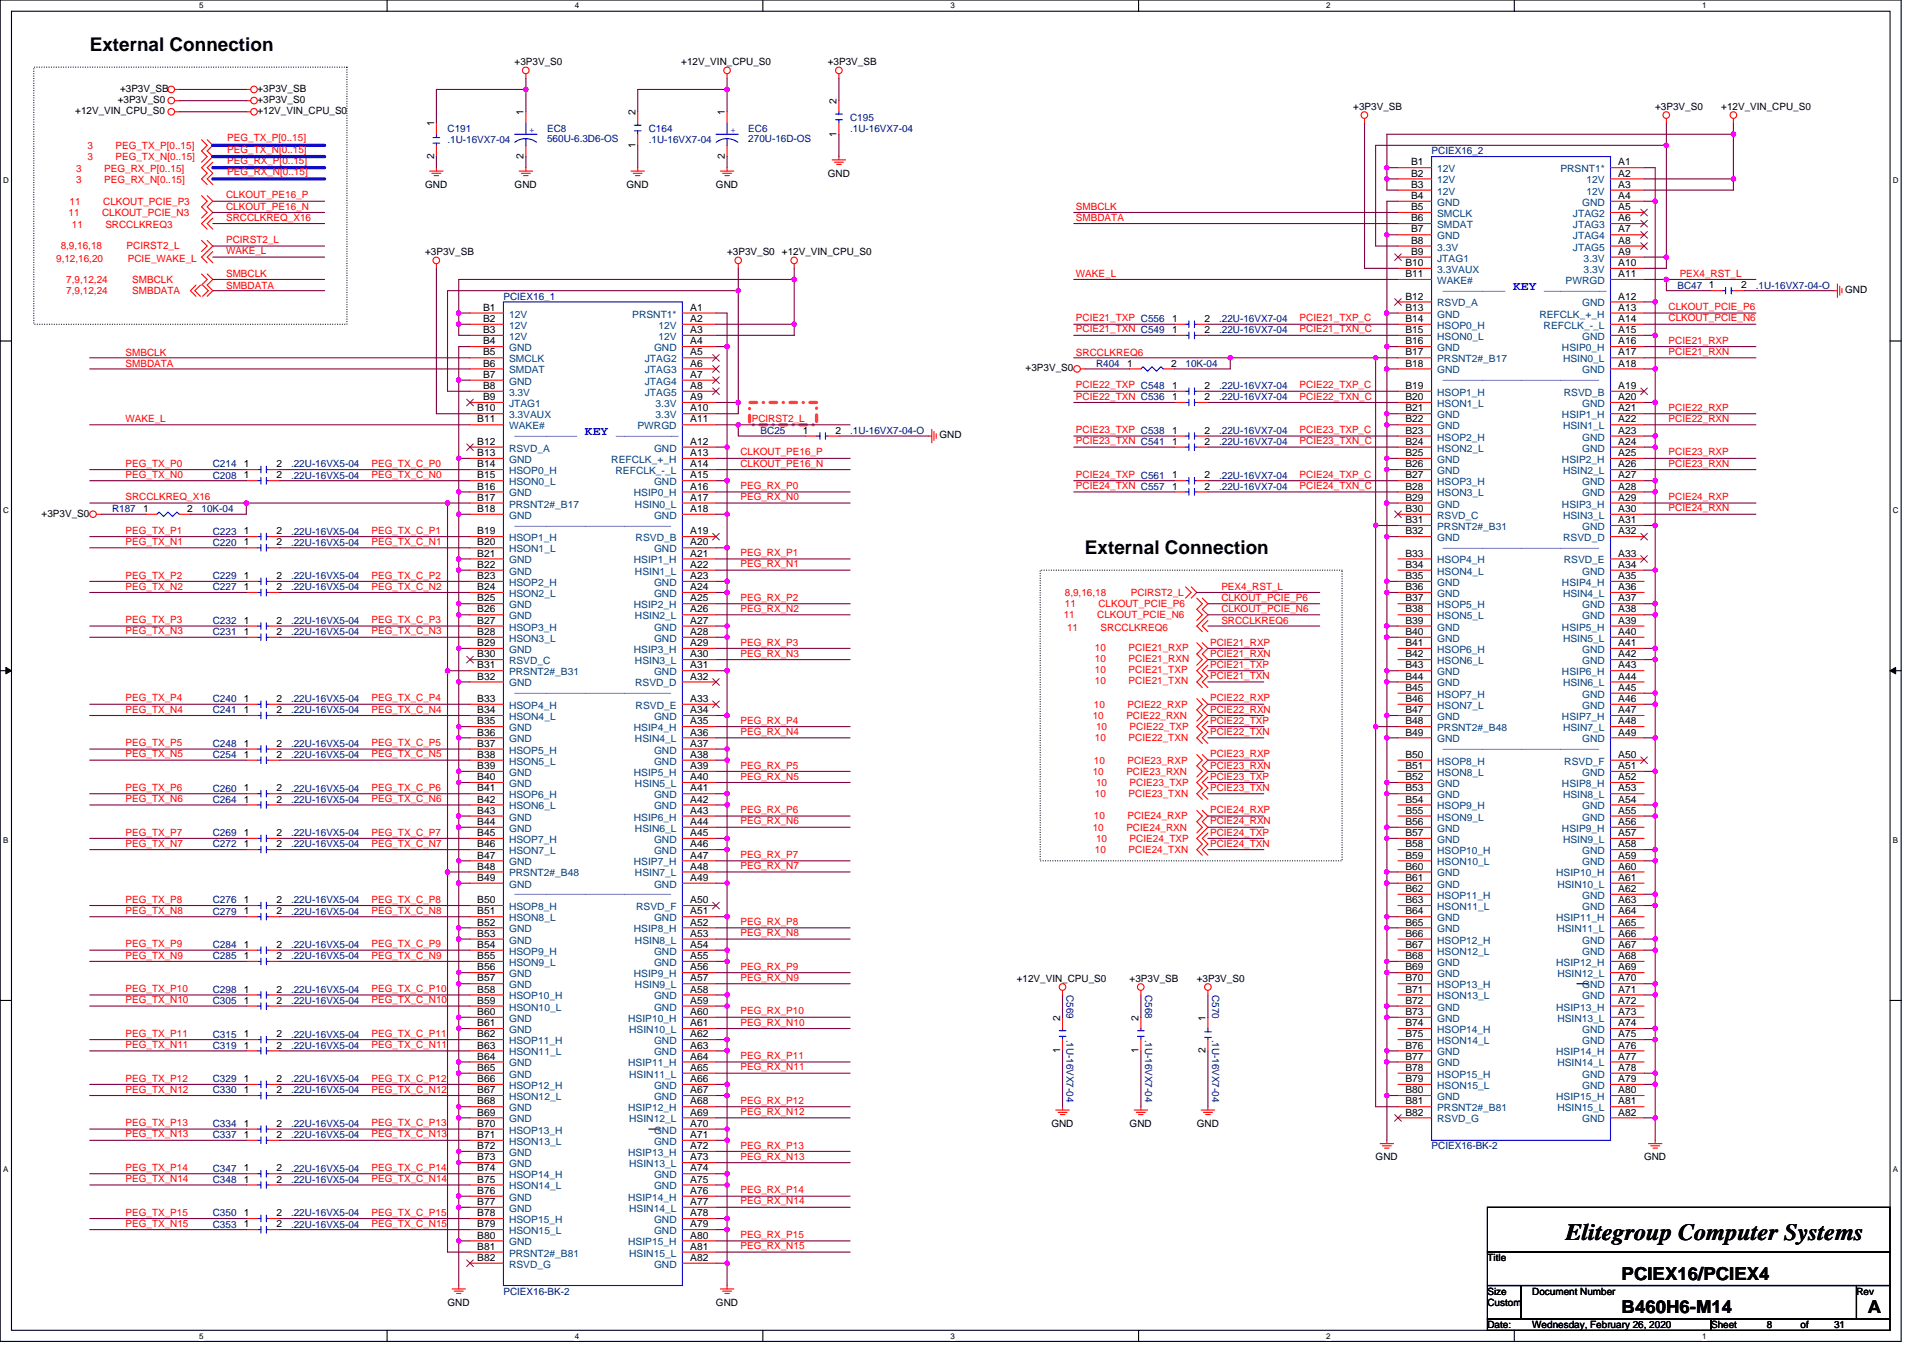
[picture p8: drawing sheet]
<svg xmlns="http://www.w3.org/2000/svg" width="297mm" height="210mm" viewBox="0 0 297 210" stroke-linecap="round" stroke-linejoin="round" font-family="sans-serif">
<defs><g id="words">
<text font-size="3.6" x="241.8" y="191.6">Elitegroup Computer Systems</text>
<g font-size="2.9">
<text x="13.9" y="7.9">External Connection</text>
<text x="167.6" y="85.6">External Connection</text>
</g>
<g font-size="2.8">
<text x="250.5" y="197.7">PCIEX16/PCIEX4</text>
<text x="250.5" y="202.9">B460H6-M14</text>
<text x="288.5" y="202.9">A</text>
</g>
<g font-size="1.9" fill="#00f">
<text x="222.9" y="44.8">________ KEY ________</text>
<text x="222.9" y="58.6">____________________</text>
<text x="79.5" y="67.2">________ KEY ________</text>
<text x="79.5" y="81">____________________</text>
<text x="222.9" y="84.5">____________________</text>
<text x="79.5" y="107">____________________</text>
<text x="222.9" y="115.6">____________________</text>
<text x="79.5" y="138">____________________</text>
</g>
<g font-size="1.5">
<text x="79.5" y="10">+3P3V_S0</text>
<text x="105.2" y="10">+12V_VIN_CPU_S0</text>
<text x="127.9" y="10">+3P3V_SB</text>
<text x="11.6" y="17.6">+12V_VIN_CPU_S0</text>
<text x="18.2" y="15.9">+3P3V_S0</text>
<text x="18.5" y="14.2">+3P3V_SB</text>
<text x="39.8" y="15.9">+3P3V_S0</text>
<text x="39.8" y="17.6">+12V_VIN_CPU_S0</text>
<text x="39.8" y="14.2">+3P3V_SB</text>
<text x="80.9" y="17.8" transform="rotate(-90 80.9 17.8)">1</text>
<text x="98.1" y="17.8" transform="rotate(-90 98.1 17.8)">2</text>
<text x="111.9" y="17.8" transform="rotate(-90 111.9 17.8)">1</text>
<text x="129.2" y="16.1" transform="rotate(-90 129.2 16.1)">2</text>
<text x="209" y="17">+3P3V_SB</text>
<text x="255.7" y="17">+3P3V_S0</text>
<text x="265.9" y="17">+12V_VIN_CPU_S0</text>
<text x="67.1" y="19.5" transform="rotate(-90 67.1 19.5)">1</text>
<text x="98.1" y="22.8" transform="rotate(-90 98.1 22.8)">1</text>
<text x="129.2" y="21.1" transform="rotate(-90 129.2 21.1)">1</text>
<text x="65.7" y="29">GND</text>
<text x="67.1" y="24.6" transform="rotate(-90 67.1 24.6)">2</text>
<text x="79.5" y="29">GND</text>
<text x="80.9" y="24.6" transform="rotate(-90 80.9 24.6)">2</text>
<text x="96.8" y="29">GND</text>
<text x="110.6" y="29">GND</text>
<text x="111.9" y="24.6" transform="rotate(-90 111.9 24.6)">2</text>
<text x="127.9" y="27.3">GND</text>
<text x="218" y="25.5">B1</text>
<text x="218" y="27.3">B2</text>
<text x="218" y="29">B3</text>
<text x="250" y="27.3">A2</text>
<text x="250" y="29">A3</text>
<text x="250" y="25.5">A1</text>
<text x="218" y="30.7">B4</text>
<text x="218" y="32.5">B5</text>
<text x="218" y="34.2">B6</text>
<text x="218" y="35.9">B7</text>
<text x="250" y="30.7">A4</text>
<text x="250" y="32.5">A5</text>
<text x="250" y="34.2">A6</text>
<text x="250" y="35.9">A7</text>
<text x="65.7" y="39.4">+3P3V_SB</text>
<text x="112.3" y="39.4">+3P3V_S0</text>
<text x="120.8" y="39.4">+12V_VIN_CPU_S0</text>
<text x="217.1" y="41.1">B10</text>
<text x="218" y="37.7">B8</text>
<text x="218" y="39.4">B9</text>
<text x="250" y="39.4">A9</text>
<text x="250" y="41.1">A10</text>
<text x="250" y="37.7">A8</text>
<text x="217.1" y="42.8">B11</text>
<text x="217.1" y="46.3">B12</text>
<text x="250" y="46.3">A12</text>
<text x="250" y="42.8">A11</text>
<text x="263.9" y="44.6">1</text>
<text x="269" y="44.6">2</text>
<text x="285" y="45.3">GND</text>
<text x="74.6" y="48">B1</text>
<text x="74.6" y="49.7">B2</text>
<text x="74.6" y="51.5">B3</text>
<text x="74.6" y="53.2">B4</text>
<text x="106.6" y="53.2">A4</text>
<text x="106.6" y="49.7">A2</text>
<text x="106.6" y="51.5">A3</text>
<text x="106.6" y="48">A1</text>
<text x="181" y="49.7">1</text>
<text x="181" y="51.5">1</text>
<text x="186.1" y="49.7">2</text>
<text x="186.1" y="51.5">2</text>
<text x="217.1" y="48">B13</text>
<text x="217.1" y="49.7">B14</text>
<text x="217.1" y="51.5">B15</text>
<text x="217.1" y="53.2">B16</text>
<text x="250" y="51.5">A15</text>
<text x="250" y="49.7">A14</text>
<text x="250" y="48">A13</text>
<text x="250" y="53.2">A16</text>
<text x="74.6" y="54.9">B5</text>
<text x="74.6" y="56.6">B6</text>
<text x="74.6" y="58.4">B7</text>
<text x="106.6" y="54.9">A5</text>
<text x="106.6" y="56.6">A6</text>
<text x="106.6" y="58.4">A7</text>
<text x="158.4" y="57.4">+3P3V_S0</text>
<text x="174.1" y="56.6">1</text>
<text x="180.9" y="56.6">2</text>
<text x="217.1" y="54.9">B17</text>
<text x="217.1" y="56.6">B18</text>
<text x="250" y="56.6">A18</text>
<text x="250" y="54.9">A17</text>
<text x="73.7" y="63.6">B10</text>
<text x="73.7" y="65.3">B11</text>
<text x="74.6" y="60.1">B8</text>
<text x="74.6" y="61.8">B9</text>
<text x="106.6" y="61.8">A9</text>
<text x="106.6" y="63.6">A10</text>
<text x="106.6" y="65.3">A11</text>
<text x="106.6" y="60.1">A8</text>
<text x="181" y="60.1">1</text>
<text x="181" y="61.8">1</text>
<text x="186.1" y="60.1">2</text>
<text x="186.1" y="61.8">2</text>
<text x="217.1" y="60.1">B19</text>
<text x="217.1" y="61.8">B20</text>
<text x="217.1" y="63.6">B21</text>
<text x="217.1" y="65.3">B22</text>
<text x="250" y="61.8">A20</text>
<text x="250" y="60.1">A19</text>
<text x="250" y="63.6">A21</text>
<text x="250" y="65.3">A22</text>
<text x="73.7" y="68.7">B12</text>
<text x="73.7" y="70.5">B13</text>
<text x="106.6" y="68.7">A12</text>
<text x="106.6" y="70.5">A13</text>
<text x="124" y="67">1</text>
<text x="129.1" y="67">2</text>
<text x="145.1" y="67.7">GND</text>
<text x="181" y="67">1</text>
<text x="181" y="68.7">1</text>
<text x="186.1" y="67">2</text>
<text x="186.1" y="68.7">2</text>
<text x="217.1" y="67">B23</text>
<text x="217.1" y="68.7">B24</text>
<text x="217.1" y="70.5">B25</text>
<text x="250" y="67">A23</text>
<text x="250" y="68.7">A24</text>
<text x="250" y="70.5">A25</text>
<text x="37.7" y="73.9">1</text>
<text x="37.7" y="72.2">1</text>
<text x="42.7" y="73.9">2</text>
<text x="42.7" y="72.2">2</text>
<text x="73.7" y="72.2">B14</text>
<text x="73.7" y="73.9">B15</text>
<text x="73.7" y="75.6">B16</text>
<text x="73.7" y="77.4">B17</text>
<text x="106.6" y="73.9">A15</text>
<text x="106.6" y="72.2">A14</text>
<text x="106.6" y="75.6">A16</text>
<text x="106.6" y="77.4">A17</text>
<text x="181" y="73.9">1</text>
<text x="181" y="75.6">1</text>
<text x="186.1" y="73.9">2</text>
<text x="186.1" y="75.6">2</text>
<text x="217.1" y="72.2">B26</text>
<text x="217.1" y="73.9">B27</text>
<text x="217.1" y="75.6">B28</text>
<text x="217.1" y="77.4">B29</text>
<text x="250" y="73.9">A27</text>
<text x="250" y="75.6">A28</text>
<text x="250" y="77.4">A29</text>
<text x="250" y="72.2">A26</text>
<text x="6.4" y="79.8">+3P3V_S0</text>
<text x="22.1" y="79.1">1</text>
<text x="28.9" y="79.1">2</text>
<text x="37.7" y="82.5">1</text>
<text x="42.7" y="82.5">2</text>
<text x="73.7" y="79.1">B18</text>
<text x="73.7" y="82.5">B19</text>
<text x="106.6" y="79.1">A18</text>
<text x="106.6" y="82.5">A19</text>
<text x="217.1" y="79.1">B30</text>
<text x="217.1" y="80.8">B31</text>
<text x="217.1" y="82.5">B32</text>
<text x="250" y="80.8">A31</text>
<text x="250" y="82.5">A32</text>
<text x="250" y="79.1">A30</text>
<text x="37.7" y="84.3">1</text>
<text x="37.7" y="89.5">1</text>
<text x="42.7" y="84.3">2</text>
<text x="42.7" y="89.5">2</text>
<text x="73.7" y="84.3">B20</text>
<text x="73.7" y="86">B21</text>
<text x="73.7" y="87.7">B22</text>
<text x="73.7" y="89.5">B23</text>
<text x="106.6" y="84.3">A20</text>
<text x="106.6" y="89.5">A23</text>
<text x="106.6" y="86">A21</text>
<text x="106.6" y="87.7">A22</text>
<text x="217.1" y="86">B33</text>
<text x="217.1" y="87.7">B34</text>
<text x="217.1" y="89.5">B35</text>
<text x="250" y="87.7">A34</text>
<text x="250" y="86">A33</text>
<text x="250" y="89.5">A35</text>
<text x="37.7" y="91.2">1</text>
<text x="42.7" y="91.2">2</text>
<text x="73.7" y="91.2">B24</text>
<text x="73.7" y="92.9">B25</text>
<text x="73.7" y="94.6">B26</text>
<text x="106.6" y="91.2">A24</text>
<text x="106.6" y="92.9">A25</text>
<text x="106.6" y="94.6">A26</text>
<text x="217.1" y="91.2">B36</text>
<text x="217.1" y="92.9">B37</text>
<text x="217.1" y="94.6">B38</text>
<text x="250" y="92.9">A37</text>
<text x="250" y="94.6">A38</text>
<text x="250" y="91.2">A36</text>
<text x="37.7" y="98.1">1</text>
<text x="37.7" y="96.4">1</text>
<text x="42.7" y="98.1">2</text>
<text x="42.7" y="96.4">2</text>
<text x="73.7" y="96.4">B27</text>
<text x="73.7" y="98.1">B28</text>
<text x="73.7" y="99.8">B29</text>
<text x="73.7" y="101.6">B30</text>
<text x="106.6" y="96.4">A27</text>
<text x="106.6" y="98.1">A28</text>
<text x="106.6" y="99.8">A29</text>
<text x="106.6" y="101.6">A30</text>
<text x="217.1" y="96.4">B39</text>
<text x="217.1" y="98.1">B40</text>
<text x="217.1" y="99.8">B41</text>
<text x="217.1" y="101.6">B42</text>
<text x="250" y="99.8">A41</text>
<text x="250" y="101.6">A42</text>
<text x="250" y="96.4">A39</text>
<text x="250" y="98.1">A40</text>
<text x="73.7" y="103.3">B31</text>
<text x="73.7" y="105">B32</text>
<text x="106.6" y="103.3">A31</text>
<text x="106.6" y="105">A32</text>
<text x="217.1" y="103.3">B43</text>
<text x="217.1" y="105">B44</text>
<text x="217.1" y="106.7">B45</text>
<text x="250" y="106.7">A45</text>
<text x="250" y="103.3">A43</text>
<text x="250" y="105">A44</text>
<text x="37.7" y="110.2">1</text>
<text x="37.7" y="108.5">1</text>
<text x="42.7" y="110.2">2</text>
<text x="42.7" y="108.5">2</text>
<text x="73.7" y="108.5">B33</text>
<text x="73.7" y="110.2">B34</text>
<text x="73.7" y="111.9">B35</text>
<text x="73.7" y="113.6">B36</text>
<text x="106.6" y="110.2">A34</text>
<text x="106.6" y="108.5">A33</text>
<text x="106.6" y="111.9">A35</text>
<text x="106.6" y="113.6">A36</text>
<text x="217.1" y="108.5">B46</text>
<text x="217.1" y="110.2">B47</text>
<text x="217.1" y="111.9">B48</text>
<text x="217.1" y="113.6">B49</text>
<text x="250" y="108.5">A46</text>
<text x="250" y="113.6">A49</text>
<text x="250" y="110.2">A47</text>
<text x="250" y="111.9">A48</text>
<text x="37.7" y="117.1">1</text>
<text x="37.7" y="115.4">1</text>
<text x="42.7" y="117.1">2</text>
<text x="42.7" y="115.4">2</text>
<text x="73.7" y="115.4">B37</text>
<text x="73.7" y="117.1">B38</text>
<text x="73.7" y="118.8">B39</text>
<text x="106.6" y="115.4">A37</text>
<text x="106.6" y="117.1">A38</text>
<text x="106.6" y="118.8">A39</text>
<text x="217.1" y="117.1">B50</text>
<text x="217.1" y="118.8">B51</text>
<text x="250" y="118.8">A51</text>
<text x="250" y="117.1">A50</text>
<text x="37.7" y="124">1</text>
<text x="37.7" y="122.3">1</text>
<text x="42.7" y="124">2</text>
<text x="42.7" y="122.3">2</text>
<text x="73.7" y="120.5">B40</text>
<text x="73.7" y="122.3">B41</text>
<text x="73.7" y="124">B42</text>
<text x="73.7" y="125.7">B43</text>
<text x="106.6" y="122.3">A41</text>
<text x="106.6" y="124">A42</text>
<text x="106.6" y="125.7">A43</text>
<text x="106.6" y="120.5">A40</text>
<text x="217.1" y="120.5">B52</text>
<text x="217.1" y="122.3">B53</text>
<text x="217.1" y="124">B54</text>
<text x="217.1" y="125.7">B55</text>
<text x="250" y="124">A54</text>
<text x="250" y="125.7">A55</text>
<text x="250" y="120.5">A52</text>
<text x="250" y="122.3">A53</text>
<text x="37.7" y="129.2">1</text>
<text x="37.7" y="130.9">1</text>
<text x="42.7" y="129.2">2</text>
<text x="42.7" y="130.9">2</text>
<text x="73.7" y="127.5">B44</text>
<text x="73.7" y="129.2">B45</text>
<text x="73.7" y="130.9">B46</text>
<text x="106.6" y="129.2">A45</text>
<text x="106.6" y="130.9">A46</text>
<text x="106.6" y="127.5">A44</text>
<text x="217.1" y="127.5">B56</text>
<text x="217.1" y="129.2">B57</text>
<text x="217.1" y="130.9">B58</text>
<text x="250" y="130.9">A58</text>
<text x="250" y="127.5">A56</text>
<text x="250" y="129.2">A57</text>
<text x="73.7" y="132.7">B47</text>
<text x="73.7" y="134.4">B48</text>
<text x="73.7" y="136.1">B49</text>
<text x="106.6" y="136.1">A49</text>
<text x="106.6" y="132.7">A47</text>
<text x="106.6" y="134.4">A48</text>
<text x="217.1" y="132.7">B59</text>
<text x="217.1" y="134.4">B60</text>
<text x="217.1" y="136.1">B61</text>
<text x="217.1" y="137.8">B62</text>
<text x="250" y="136.1">A61</text>
<text x="250" y="132.7">A59</text>
<text x="250" y="137.8">A62</text>
<text x="250" y="134.4">A60</text>
<text x="37.7" y="139.6">1</text>
<text x="37.7" y="141.3">1</text>
<text x="42.7" y="139.6">2</text>
<text x="42.7" y="141.3">2</text>
<text x="73.7" y="139.6">B50</text>
<text x="73.7" y="141.3">B51</text>
<text x="73.7" y="143">B52</text>
<text x="106.6" y="141.3">A51</text>
<text x="106.6" y="139.6">A50</text>
<text x="106.6" y="143">A52</text>
<text x="217.1" y="139.6">B63</text>
<text x="217.1" y="141.3">B64</text>
<text x="217.1" y="143">B65</text>
<text x="250" y="143">A65</text>
<text x="250" y="139.6">A63</text>
<text x="250" y="141.3">A64</text>
<text x="37.7" y="146.5">1</text>
<text x="37.7" y="148.2">1</text>
<text x="42.7" y="146.5">2</text>
<text x="42.7" y="148.2">2</text>
<text x="73.7" y="144.7">B53</text>
<text x="73.7" y="146.5">B54</text>
<text x="73.7" y="148.2">B55</text>
<text x="73.7" y="149.9">B56</text>
<text x="106.6" y="146.5">A54</text>
<text x="106.6" y="148.2">A55</text>
<text x="106.6" y="149.9">A56</text>
<text x="106.6" y="144.7">A53</text>
<text x="217.1" y="144.7">B66</text>
<text x="217.1" y="146.5">B67</text>
<text x="217.1" y="148.2">B68</text>
<text x="217.1" y="149.9">B69</text>
<text x="250" y="149.9">A69</text>
<text x="250" y="144.7">A66</text>
<text x="250" y="146.5">A67</text>
<text x="250" y="148.2">A68</text>
<text x="37.7" y="153.4">1</text>
<text x="37.7" y="155.1">1</text>
<text x="42.7" y="153.4">2</text>
<text x="42.7" y="155.1">2</text>
<text x="73.7" y="151.6">B57</text>
<text x="73.7" y="153.4">B58</text>
<text x="73.7" y="155.1">B59</text>
<text x="106.6" y="153.4">A58</text>
<text x="106.6" y="155.1">A59</text>
<text x="106.6" y="151.6">A57</text>
<text x="157.1" y="151.7">+12V_VIN_CPU_S0</text>
<text x="174.5" y="151.7">+3P3V_SB</text>
<text x="184.9" y="151.7">+3P3V_S0</text>
<text x="217.1" y="151.6">B70</text>
<text x="217.1" y="153.4">B71</text>
<text x="217.1" y="155.1">B72</text>
<text x="250" y="151.6">A70</text>
<text x="250" y="153.4">A71</text>
<text x="250" y="155.1">A72</text>
<text x="37.7" y="160.3">1</text>
<text x="42.7" y="160.3">2</text>
<text x="73.7" y="156.8">B60</text>
<text x="73.7" y="158.6">B61</text>
<text x="73.7" y="160.3">B62</text>
<text x="106.6" y="158.6">A61</text>
<text x="106.6" y="160.3">A62</text>
<text x="106.6" y="156.8">A60</text>
<text x="163.8" y="157.7" transform="rotate(-90 163.8 157.7)">2</text>
<text x="175.9" y="157.7" transform="rotate(-90 175.9 157.7)">2</text>
<text x="186.2" y="157.7" transform="rotate(-90 186.2 157.7)">1</text>
<text x="217.1" y="156.8">B73</text>
<text x="217.1" y="158.6">B74</text>
<text x="217.1" y="160.3">B75</text>
<text x="250" y="156.8">A73</text>
<text x="250" y="158.6">A74</text>
<text x="250" y="160.3">A75</text>
<text x="37.7" y="162">1</text>
<text x="37.7" y="167.2">1</text>
<text x="42.7" y="162">2</text>
<text x="42.7" y="167.2">2</text>
<text x="73.7" y="162">B63</text>
<text x="73.7" y="163.7">B64</text>
<text x="73.7" y="165.5">B65</text>
<text x="73.7" y="167.2">B66</text>
<text x="106.6" y="165.5">A65</text>
<text x="106.6" y="162">A63</text>
<text x="106.6" y="167.2">A66</text>
<text x="106.6" y="163.7">A64</text>
<text x="163.8" y="162.7" transform="rotate(-90 163.8 162.7)">1</text>
<text x="175.9" y="162.7" transform="rotate(-90 175.9 162.7)">1</text>
<text x="186.2" y="162.7" transform="rotate(-90 186.2 162.7)">2</text>
<text x="217.1" y="162">B76</text>
<text x="217.1" y="163.7">B77</text>
<text x="217.1" y="165.5">B78</text>
<text x="217.1" y="167.2">B79</text>
<text x="250" y="163.7">A77</text>
<text x="250" y="165.5">A78</text>
<text x="250" y="167.2">A79</text>
<text x="250" y="162">A76</text>
<text x="37.7" y="168.9">1</text>
<text x="42.7" y="168.9">2</text>
<text x="73.7" y="168.9">B67</text>
<text x="73.7" y="170.6">B68</text>
<text x="73.7" y="172.4">B69</text>
<text x="106.6" y="172.4">A69</text>
<text x="106.6" y="168.9">A67</text>
<text x="106.6" y="170.6">A68</text>
<text x="217.1" y="168.9">B80</text>
<text x="217.1" y="170.6">B81</text>
<text x="217.1" y="172.4">B82</text>
<text x="250" y="170.6">A81</text>
<text x="250" y="172.4">A82</text>
<text x="250" y="168.9">A80</text>
<text x="37.7" y="175.8">1</text>
<text x="37.7" y="174.1">1</text>
<text x="42.7" y="175.8">2</text>
<text x="42.7" y="174.1">2</text>
<text x="73.7" y="174.1">B70</text>
<text x="73.7" y="175.8">B71</text>
<text x="73.7" y="177.5">B72</text>
<text x="73.7" y="179.3">B73</text>
<text x="106.6" y="179.3">A73</text>
<text x="106.6" y="174.1">A70</text>
<text x="106.6" y="175.8">A71</text>
<text x="106.6" y="177.5">A72</text>
<text x="162.4" y="174.1">GND</text>
<text x="174.5" y="174.1">GND</text>
<text x="184.9" y="174.1">GND</text>
<text x="212.5" y="179.3">GND</text>
<text x="254" y="179.3">GND</text>
<text x="37.7" y="182.7">1</text>
<text x="37.7" y="181">1</text>
<text x="42.7" y="182.7">2</text>
<text x="42.7" y="181">2</text>
<text x="73.7" y="181">B74</text>
<text x="73.7" y="182.7">B75</text>
<text x="73.7" y="184.5">B76</text>
<text x="106.6" y="181">A74</text>
<text x="106.6" y="182.7">A75</text>
<text x="106.6" y="184.5">A76</text>
<text x="37.7" y="189.6">1</text>
<text x="37.7" y="187.9">1</text>
<text x="42.7" y="189.6">2</text>
<text x="42.7" y="187.9">2</text>
<text x="73.7" y="186.2">B77</text>
<text x="73.7" y="187.9">B78</text>
<text x="73.7" y="189.6">B79</text>
<text x="73.7" y="191.4">B80</text>
<text x="106.6" y="186.2">A77</text>
<text x="106.6" y="187.9">A78</text>
<text x="106.6" y="189.6">A79</text>
<text x="106.6" y="191.4">A80</text>
<text x="73.7" y="193.1">B81</text>
<text x="73.7" y="194.8">B82</text>
<text x="106.6" y="193.1">A81</text>
<text x="106.6" y="194.8">A82</text>
<text x="229.8" y="194.9">Title</text>
<text x="69.1" y="201.8">GND</text>
<text x="110.6" y="201.8">GND</text>
<text x="229.8" y="200">Size</text>
<text x="229.8" y="201.8">Custom</text>
<text x="236.7" y="200">Document Number</text>
<text x="286.8" y="200">Rev</text>
<text x="229.8" y="205.2">Date:</text>
<text x="236.7" y="205.2">Wednesday, February 26, 2020</text>
<text x="264.3" y="205.2">Sheet</text>
<text x="272.9" y="205.2">8</text>
<text x="278.1" y="205.2">of</text>
<text x="283.3" y="205.2">31</text>
</g>
<g font-size="1.5" fill="#f00">
<text x="13.5" y="23">3</text>
<text x="17.8" y="23">PEG_TX_P[0..15]</text>
<text x="35.1" y="21.8">PEG_TX_P[0..15]</text>
<text x="35.1" y="23.6">PEG_TX_N[0..15]</text>
<text x="11.8" y="26.6">3</text>
<text x="11.8" y="28.3">3</text>
<text x="13.5" y="24.7">3</text>
<text x="16.1" y="26.6">PEG_RX_P[0..15]</text>
<text x="16.1" y="28.3">PEG_RX_N[0..15]</text>
<text x="17.8" y="24.7">PEG_TX_N[0..15]</text>
<text x="35.1" y="25.3">PEG_RX_P[0..15]</text>
<text x="35.1" y="27">PEG_RX_N[0..15]</text>
<text x="10.6" y="33.4">11</text>
<text x="10.7" y="31.6">11</text>
<text x="11.1" y="35.3">11</text>
<text x="15.8" y="33.4">CLKOUT_PCIE_N3</text>
<text x="15.9" y="31.6">CLKOUT_PCIE_P3</text>
<text x="16.3" y="35.3">SRCCLKREQ3</text>
<text x="34.9" y="30.6">CLKOUT_PE16_P</text>
<text x="34.9" y="32.4">CLKOUT_PE16_N</text>
<text x="34.9" y="34.1">SRCCLKREQ_X16</text>
<text x="166.2" y="32.5">SMBCLK</text>
<text x="166.2" y="34.2">SMBDATA</text>
<text x="8.7" y="40.4">9,12,16,20</text>
<text x="9.4" y="38.5">8,9,16,18</text>
<text x="19.6" y="38.5">PCIRST2_L</text>
<text x="19.7" y="40.4">PCIE_WAKE_L</text>
<text x="34.9" y="39.3">WAKE_L</text>
<text x="34.9" y="37.6">PCIRST2_L</text>
<text x="10.2" y="43.7">7,9,12,24</text>
<text x="10.2" y="45.4">7,9,12,24</text>
<text x="20.4" y="43.7">SMBCLK</text>
<text x="20.4" y="45.4">SMBDATA</text>
<text x="34.9" y="44.6">SMBDATA</text>
<text x="34.9" y="42.8">SMBCLK</text>
<text x="166.2" y="42.7">WAKE_L</text>
<text x="257.7" y="47.9">CLKOUT_PCIE_P6</text>
<text x="259.5" y="42.7">PEX4_RST_L</text>
<text x="166.2" y="49.7">PCIE21_TXP C556</text>
<text x="166.2" y="51.4">PCIE21_TXN C549</text>
<text x="200.7" y="49.7">PCIE21_TXP_C</text>
<text x="200.7" y="51.4">PCIE21_TXN_C</text>
<text x="257.7" y="49.7">CLKOUT_PCIE_N6</text>
<text x="257.7" y="53.1">PCIE21_RXP</text>
<text x="19.4" y="56.7">SMBDATA</text>
<text x="19.4" y="54.9">SMBCLK</text>
<text x="166.2" y="54.9">SRCCLKREQ6</text>
<text x="257.7" y="54.8">PCIE21_RXN</text>
<text x="19.4" y="65.2">WAKE_L</text>
<text x="116.1" y="65.2">PCIRST2_L</text>
<text x="166.2" y="60">PCIE22_TXP C548</text>
<text x="166.2" y="61.7">PCIE22_TXN C536</text>
<text x="200.7" y="60">PCIE22_TXP_C</text>
<text x="200.7" y="61.7">PCIE22_TXN_C</text>
<text x="257.7" y="63.5">PCIE22_RXP</text>
<text x="257.7" y="65.2">PCIE22_RXN</text>
<text x="114.4" y="70.4">CLKOUT_PE16_P</text>
<text x="166.2" y="66.9">PCIE23_TXP C538</text>
<text x="166.2" y="68.6">PCIE23_TXN C541</text>
<text x="200.7" y="66.9">PCIE23_TXP_C</text>
<text x="200.7" y="68.6">PCIE23_TXN_C</text>
<text x="257.7" y="70.4">PCIE23_RXP</text>
<text x="19.4" y="72.1">PEG_TX_P0</text>
<text x="19.4" y="73.8">PEG_TX_N0</text>
<text x="19.4" y="77.3">SRCCLKREQ_X16</text>
<text x="57.4" y="73.8">PEG_TX_C_N0</text>
<text x="57.4" y="72.1">PEG_TX_C_P0</text>
<text x="114.4" y="75.6">PEG_RX_P0</text>
<text x="114.4" y="77.3">PEG_RX_N0</text>
<text x="114.4" y="72.1">CLKOUT_PE16_N</text>
<text x="166.2" y="73.8">PCIE24_TXP C561</text>
<text x="166.2" y="75.6">PCIE24_TXN C557</text>
<text x="200.7" y="73.8">PCIE24_TXP_C</text>
<text x="200.7" y="75.6">PCIE24_TXN_C</text>
<text x="257.7" y="72.1">PCIE23_RXN</text>
<text x="257.7" y="77.3">PCIE24_RXP</text>
<text x="19.4" y="82.5">PEG_TX_P1</text>
<text x="57.4" y="82.5">PEG_TX_C_P1</text>
<text x="257.7" y="79">PCIE24_RXN</text>
<text x="19.4" y="84.2">PEG_TX_N1</text>
<text x="19.4" y="89.4">PEG_TX_P2</text>
<text x="57.4" y="84.2">PEG_TX_C_N1</text>
<text x="57.4" y="89.4">PEG_TX_C_P2</text>
<text x="114.4" y="85.9">PEG_RX_P1</text>
<text x="114.4" y="87.7">PEG_RX_N1</text>
<text x="19.4" y="91.1">PEG_TX_N2</text>
<text x="57.4" y="91.1">PEG_TX_C_N2</text>
<text x="114.4" y="92.8">PEG_RX_P2</text>
<text x="114.4" y="94.6">PEG_RX_N2</text>
<text x="164.3" y="95.5">11</text>
<text x="164.5" y="93.8">11</text>
<text x="164.5" y="92.1">8,9,16,18</text>
<text x="169.5" y="95.5">CLKOUT_PCIE_N6</text>
<text x="169.7" y="93.8">CLKOUT_PCIE_P6</text>
<text x="174.7" y="92.1">PCIRST2_L</text>
<text x="188.7" y="91.1">PEX4_RST_L</text>
<text x="188.7" y="92.8">CLKOUT_PCIE_P6</text>
<text x="188.7" y="94.6">CLKOUT_PCIE_N6</text>
<text x="19.4" y="96.3">PEG_TX_P3</text>
<text x="19.4" y="98">PEG_TX_N3</text>
<text x="57.4" y="98">PEG_TX_C_N3</text>
<text x="57.4" y="96.3">PEG_TX_C_P3</text>
<text x="114.4" y="99.7">PEG_RX_P3</text>
<text x="114.4" y="101.5">PEG_RX_N3</text>
<text x="164.8" y="97.4">11</text>
<text x="169.1" y="100.5">10</text>
<text x="170" y="97.4">SRCCLKREQ6</text>
<text x="174.3" y="100.5">PCIE21_RXP</text>
<text x="186.9" y="99.7">PCIE21_RXP</text>
<text x="186.9" y="101.5">PCIE21_RXN</text>
<text x="188.7" y="96.4">SRCCLKREQ6</text>
<text x="169.1" y="102.3">10</text>
<text x="169.1" y="104">10</text>
<text x="169.1" y="105.7">10</text>
<text x="174.3" y="102.3">PCIE21_RXN</text>
<text x="174.3" y="104">PCIE21_TXP</text>
<text x="174.3" y="105.7">PCIE21_TXN</text>
<text x="186.9" y="103.2">PCIE21_TXP</text>
<text x="186.9" y="104.9">PCIE21_TXN</text>
<text x="19.4" y="108.4">PEG_TX_P4</text>
<text x="19.4" y="110.1">PEG_TX_N4</text>
<text x="57.4" y="110.1">PEG_TX_C_N4</text>
<text x="57.4" y="108.4">PEG_TX_C_P4</text>
<text x="114.4" y="111.8">PEG_RX_P4</text>
<text x="114.4" y="113.6">PEG_RX_N4</text>
<text x="168.8" y="111.1">10</text>
<text x="169" y="109.3">10</text>
<text x="169.3" y="112.8">10</text>
<text x="174" y="111.1">PCIE22_RXN</text>
<text x="174.2" y="109.3">PCIE22_RXP</text>
<text x="174.5" y="112.8">PCIE22_TXP</text>
<text x="186.9" y="108.4">PCIE22_RXP</text>
<text x="186.9" y="110.1">PCIE22_RXN</text>
<text x="186.9" y="111.8">PCIE22_TXP</text>
<text x="186.9" y="113.6">PCIE22_TXN</text>
<text x="19.4" y="115.3">PEG_TX_P5</text>
<text x="19.4" y="117">PEG_TX_N5</text>
<text x="57.4" y="117">PEG_TX_C_N5</text>
<text x="57.4" y="115.3">PEG_TX_C_P5</text>
<text x="114.4" y="118.7">PEG_RX_P5</text>
<text x="168.8" y="119.7">10</text>
<text x="169" y="118">10</text>
<text x="169.1" y="114.5">10</text>
<text x="174" y="119.7">PCIE23_RXN</text>
<text x="174.2" y="118">PCIE23_RXP</text>
<text x="174.3" y="114.5">PCIE22_TXN</text>
<text x="186.9" y="117">PCIE23_RXP</text>
<text x="186.9" y="118.7">PCIE23_RXN</text>
<text x="19.4" y="122.2">PEG_TX_P6</text>
<text x="19.4" y="123.9">PEG_TX_N6</text>
<text x="57.4" y="122.2">PEG_TX_C_P6</text>
<text x="57.4" y="123.9">PEG_TX_C_N6</text>
<text x="114.4" y="125.6">PEG_RX_P6</text>
<text x="114.4" y="120.5">PEG_RX_N5</text>
<text x="169.1" y="123.2">10</text>
<text x="169.3" y="121.5">10</text>
<text x="174.3" y="123.2">PCIE23_TXN</text>
<text x="174.5" y="121.5">PCIE23_TXP</text>
<text x="186.9" y="120.5">PCIE23_TXP</text>
<text x="186.9" y="122.2">PCIE23_TXN</text>
<text x="186.9" y="125.6">PCIE24_RXP</text>
<text x="19.4" y="129.1">PEG_TX_P7</text>
<text x="19.4" y="130.8">PEG_TX_N7</text>
<text x="57.4" y="129.1">PEG_TX_C_P7</text>
<text x="57.4" y="130.8">PEG_TX_C_N7</text>
<text x="114.4" y="127.4">PEG_RX_N6</text>
<text x="168.8" y="128.4">10</text>
<text x="169" y="126.6">10</text>
<text x="169.1" y="131.8">10</text>
<text x="169.3" y="130.1">10</text>
<text x="174" y="128.4">PCIE24_RXN</text>
<text x="174.2" y="126.6">PCIE24_RXP</text>
<text x="174.3" y="131.8">PCIE24_TXN</text>
<text x="174.5" y="130.1">PCIE24_TXP</text>
<text x="186.9" y="127.4">PCIE24_RXN</text>
<text x="186.9" y="129.1">PCIE24_TXP</text>
<text x="186.9" y="130.8">PCIE24_TXN</text>
<text x="114.4" y="132.6">PEG_RX_P7</text>
<text x="114.4" y="134.3">PEG_RX_N7</text>
<text x="19.4" y="139.5">PEG_TX_P8</text>
<text x="19.4" y="141.2">PEG_TX_N8</text>
<text x="57.4" y="139.5">PEG_TX_C_P8</text>
<text x="57.4" y="141.2">PEG_TX_C_N8</text>
<text x="114.4" y="142.9">PEG_RX_P8</text>
<text x="19.4" y="146.4">PEG_TX_P9</text>
<text x="19.4" y="148.1">PEG_TX_N9</text>
<text x="57.4" y="146.4">PEG_TX_C_P9</text>
<text x="57.4" y="148.1">PEG_TX_C_N9</text>
<text x="114.4" y="144.7">PEG_RX_N8</text>
<text x="114.4" y="149.8">PEG_RX_P9</text>
<text x="19.4" y="153.3">PEG_TX_P10</text>
<text x="19.4" y="155">PEG_TX_N10</text>
<text x="57.4" y="153.3">PEG_TX_C_P10</text>
<text x="57.4" y="155">PEG_TX_C_N10</text>
<text x="114.4" y="151.6">PEG_RX_N9</text>
<text x="19.4" y="160.2">PEG_TX_P11</text>
<text x="19.4" y="161.9">PEG_TX_N11</text>
<text x="57.4" y="160.2">PEG_TX_C_P11</text>
<text x="57.4" y="161.9">PEG_TX_C_N11</text>
<text x="114.4" y="156.7">PEG_RX_P10</text>
<text x="114.4" y="158.5">PEG_RX_N10</text>
<text x="19.4" y="167.1">PEG_TX_P12</text>
<text x="57.4" y="167.1">PEG_TX_C_P12</text>
<text x="114.4" y="163.6">PEG_RX_P11</text>
<text x="114.4" y="165.4">PEG_RX_N11</text>
<text x="19.4" y="168.8">PEG_TX_N12</text>
<text x="57.4" y="168.8">PEG_TX_C_N12</text>
<text x="114.4" y="170.6">PEG_RX_P12</text>
<text x="114.4" y="172.3">PEG_RX_N12</text>
<text x="19.4" y="174">PEG_TX_P13</text>
<text x="19.4" y="175.7">PEG_TX_N13</text>
<text x="57.4" y="174">PEG_TX_C_P13</text>
<text x="57.4" y="175.7">PEG_TX_C_N13</text>
<text x="114.4" y="177.5">PEG_RX_P13</text>
<text x="114.4" y="179.2">PEG_RX_N13</text>
<text x="19.4" y="182.6">PEG_TX_N14</text>
<text x="19.4" y="180.9">PEG_TX_P14</text>
<text x="57.4" y="180.9">PEG_TX_C_P14</text>
<text x="57.4" y="182.6">PEG_TX_C_N14</text>
<text x="114.4" y="184.4">PEG_RX_P14</text>
<text x="19.4" y="187.8">PEG_TX_P15</text>
<text x="19.4" y="189.5">PEG_TX_N15</text>
<text x="57.4" y="187.8">PEG_TX_C_P15</text>
<text x="57.4" y="189.5">PEG_TX_C_N15</text>
<text x="114.4" y="186.1">PEG_RX_N14</text>
<text x="114.4" y="191.3">PEG_RX_P15</text>
<text x="114.4" y="193">PEG_RX_N15</text>
</g>
<g font-size="1.5" fill="#000080">
<text x="69.1" y="20.4">C191</text>
<text x="69.1" y="22.1">.1U-16VX7-04</text>
<text x="84.5" y="20.4">EC8</text>
<text x="84.5" y="21.9">560U-6.3D6-OS</text>
<text x="100.2" y="20.4">C164</text>
<text x="100.2" y="22.1">.1U-16VX7-04</text>
<text x="115.6" y="20.4">EC6</text>
<text x="115.6" y="21.9">270U-16D-OS</text>
<text x="131.3" y="18.7">C195</text>
<text x="131.3" y="20.4">.1U-16VX7-04</text>
<text x="221.1" y="23.9">PCIEX16_2</text>
<text x="77.8" y="46.3">PCIEX16_1</text>
<text x="259.1" y="44.6">BC47</text>
<text x="271.2" y="44.6">.1U-16VX7-04-O</text>
<text x="188.3" y="49.8">.22U-16VX7-04</text>
<text x="188.3" y="51.5">.22U-16VX7-04</text>
<text x="169.3" y="56.7">R404</text>
<text x="183.1" y="56.7">10K-04</text>
<text x="188.3" y="60.1">.22U-16VX7-04</text>
<text x="188.3" y="61.8">.22U-16VX7-04</text>
<text x="117.5" y="67">BC25</text>
<text x="131.3" y="67">.1U-16VX7-04-O</text>
<text x="188.3" y="67">.22U-16VX7-04</text>
<text x="188.3" y="68.8">.22U-16VX7-04</text>
<text x="32.9" y="74">C208</text>
<text x="32.9" y="72.2">C214</text>
<text x="45" y="74">.22U-16VX5-04</text>
<text x="45" y="72.2">.22U-16VX5-04</text>
<text x="188.3" y="74">.22U-16VX7-04</text>
<text x="188.3" y="75.7">.22U-16VX7-04</text>
<text x="17.3" y="79.1">R187</text>
<text x="31.1" y="79.1">10K-04</text>
<text x="32.9" y="82.6">C223</text>
<text x="45" y="82.6">.22U-16VX5-04</text>
<text x="32.9" y="84.3">C220</text>
<text x="32.9" y="89.5">C229</text>
<text x="45" y="84.3">.22U-16VX5-04</text>
<text x="45" y="89.5">.22U-16VX5-04</text>
<text x="32.9" y="91.2">C227</text>
<text x="45" y="91.2">.22U-16VX5-04</text>
<text x="32.9" y="98.1">C231</text>
<text x="32.9" y="96.4">C232</text>
<text x="45" y="98.1">.22U-16VX5-04</text>
<text x="45" y="96.4">.22U-16VX5-04</text>
<text x="32.9" y="110.2">C241</text>
<text x="32.9" y="108.5">C240</text>
<text x="45" y="110.2">.22U-16VX5-04</text>
<text x="45" y="108.5">.22U-16VX5-04</text>
<text x="32.9" y="117.1">C254</text>
<text x="32.9" y="115.4">C248</text>
<text x="45" y="117.1">.22U-16VX5-04</text>
<text x="45" y="115.4">.22U-16VX5-04</text>
<text x="32.9" y="124">C264</text>
<text x="32.9" y="122.3">C260</text>
<text x="45" y="124">.22U-16VX5-04</text>
<text x="45" y="122.3">.22U-16VX5-04</text>
<text x="32.9" y="129.2">C269</text>
<text x="32.9" y="130.9">C272</text>
<text x="45" y="129.2">.22U-16VX5-04</text>
<text x="45" y="130.9">.22U-16VX5-04</text>
<text x="32.9" y="139.6">C276</text>
<text x="32.9" y="141.3">C279</text>
<text x="45" y="139.6">.22U-16VX5-04</text>
<text x="45" y="141.3">.22U-16VX5-04</text>
<text x="32.9" y="146.5">C284</text>
<text x="32.9" y="148.2">C285</text>
<text x="45" y="146.5">.22U-16VX5-04</text>
<text x="45" y="148.2">.22U-16VX5-04</text>
<text x="32.9" y="153.4">C298</text>
<text x="32.9" y="155.1">C305</text>
<text x="45" y="153.4">.22U-16VX5-04</text>
<text x="45" y="155.1">.22U-16VX5-04</text>
<text x="164.8" y="153.7" transform="rotate(90 164.8 153.7)">C569</text>
<text x="176.9" y="153.7" transform="rotate(90 176.9 153.7)">C568</text>
<text x="187.2" y="153.7" transform="rotate(90 187.2 153.7)">C570</text>
<text x="32.9" y="160.3">C315</text>
<text x="45" y="160.3">.22U-16VX5-04</text>
<text x="164.8" y="160.6" transform="rotate(90 164.8 160.6)">.1U-16VX7-04</text>
<text x="176.9" y="160.6" transform="rotate(90 176.9 160.6)">.1U-16VX7-04</text>
<text x="187.2" y="160.6" transform="rotate(90 187.2 160.6)">.1U-16VX7-04</text>
<text x="32.9" y="162">C319</text>
<text x="32.9" y="167.2">C329</text>
<text x="45" y="162">.22U-16VX5-04</text>
<text x="45" y="167.2">.22U-16VX5-04</text>
<text x="32.9" y="169">C330</text>
<text x="45" y="169">.22U-16VX5-04</text>
<text x="32.9" y="175.9">C337</text>
<text x="32.9" y="174.1">C334</text>
<text x="45" y="175.9">.22U-16VX5-04</text>
<text x="45" y="174.1">.22U-16VX5-04</text>
<text x="221.1" y="177.6">PCIEX16-BK-2</text>
<text x="32.9" y="182.8">C348</text>
<text x="32.9" y="181">C347</text>
<text x="45" y="182.8">.22U-16VX5-04</text>
<text x="45" y="181">.22U-16VX5-04</text>
<text x="32.9" y="189.7">C353</text>
<text x="32.9" y="187.9">C350</text>
<text x="45" y="189.7">.22U-16VX5-04</text>
<text x="45" y="187.9">.22U-16VX5-04</text>
<text x="77.8" y="200">PCIEX16-BK-2</text>
</g>
<g font-size="1.5" fill="#00f">
<text x="81.7" y="20.6">+</text>
<text x="112.8" y="20.6">+</text>
</g>
<g font-size="1.5" fill="#004080">
<text x="222" y="26.6">12V</text>
<text x="222" y="28.3">12V</text>
<text x="241" y="26.6">PRSNT1*</text>
<text x="245.1" y="28.3">12V</text>
<text x="222" y="30.1">12V</text>
<text x="222" y="31.8">GND</text>
<text x="222" y="33.5">SMCLK</text>
<text x="222" y="35.2">SMDAT</text>
<text x="243" y="33.5">JTAG2</text>
<text x="243" y="35.2">JTAG3</text>
<text x="244.4" y="31.8">GND</text>
<text x="245.1" y="30.1">12V</text>
<text x="222" y="37">GND</text>
<text x="222" y="38.7">3.3V</text>
<text x="222" y="40.4">JTAG1</text>
<text x="243" y="37">JTAG4</text>
<text x="243" y="38.7">JTAG5</text>
<text x="244.6" y="40.4">3.3V</text>
<text x="222" y="42.2">3.3VAUX</text>
<text x="222" y="43.9">WAKE#</text>
<text x="222" y="47.3">RSVD_A</text>
<text x="241.8" y="43.9">PWRGD</text>
<text x="244.4" y="47.3">GND</text>
<text x="244.6" y="42.2">3.3V</text>
<text x="78.6" y="49.1">12V</text>
<text x="78.6" y="50.8">12V</text>
<text x="78.6" y="52.5">12V</text>
<text x="97.7" y="49.1">PRSNT1*</text>
<text x="101.7" y="50.8">12V</text>
<text x="101.7" y="52.5">12V</text>
<text x="222" y="49.1">GND</text>
<text x="222" y="50.8">HSOP0_H</text>
<text x="222" y="52.5">HSON0_L</text>
<text x="237.8" y="49.1">REFCLK_+_H</text>
<text x="238.4" y="50.8">REFCLK_-_L</text>
<text x="244.4" y="52.5">GND</text>
<text x="78.6" y="54.3">GND</text>
<text x="78.6" y="56">SMCLK</text>
<text x="78.6" y="57.7">SMDAT</text>
<text x="78.6" y="59.4">GND</text>
<text x="99.6" y="56">JTAG2</text>
<text x="99.6" y="57.7">JTAG3</text>
<text x="99.6" y="59.4">JTAG4</text>
<text x="101" y="54.3">GND</text>
<text x="222" y="54.3">GND</text>
<text x="222" y="56">PRSNT2#_B17</text>
<text x="222" y="57.7">GND</text>
<text x="241.3" y="54.3">HSIP0_H</text>
<text x="241.4" y="56">HSIN0_L</text>
<text x="244.4" y="57.7">GND</text>
<text x="78.6" y="61.2">3.3V</text>
<text x="78.6" y="62.9">JTAG1</text>
<text x="78.6" y="64.6">3.3VAUX</text>
<text x="99.6" y="61.2">JTAG5</text>
<text x="101.3" y="62.9">3.3V</text>
<text x="101.3" y="64.6">3.3V</text>
<text x="222" y="61.2">HSOP1_H</text>
<text x="222" y="62.9">HSON1_L</text>
<text x="222" y="64.6">GND</text>
<text x="241.3" y="64.6">HSIP1_H</text>
<text x="241.6" y="61.2">RSVD_B</text>
<text x="244.4" y="62.9">GND</text>
<text x="78.6" y="66.3">WAKE#</text>
<text x="78.6" y="69.8">RSVD_A</text>
<text x="78.6" y="71.5">GND</text>
<text x="94.4" y="71.5">REFCLK_+_H</text>
<text x="98.5" y="66.3">PWRGD</text>
<text x="101" y="69.8">GND</text>
<text x="222" y="66.3">GND</text>
<text x="222" y="68.1">HSOP2_H</text>
<text x="222" y="69.8">HSON2_L</text>
<text x="222" y="71.5">GND</text>
<text x="241.3" y="71.5">HSIP2_H</text>
<text x="241.4" y="66.3">HSIN1_L</text>
<text x="244.4" y="68.1">GND</text>
<text x="244.4" y="69.8">GND</text>
<text x="78.6" y="73.3">HSOP0_H</text>
<text x="78.6" y="75">HSON0_L</text>
<text x="78.6" y="76.7">GND</text>
<text x="95.1" y="73.3">REFCLK_-_L</text>
<text x="97.9" y="76.7">HSIP0_H</text>
<text x="101" y="75">GND</text>
<text x="222" y="73.3">GND</text>
<text x="222" y="75">HSOP3_H</text>
<text x="222" y="76.7">HSON3_L</text>
<text x="241.4" y="73.3">HSIN2_L</text>
<text x="244.4" y="75">GND</text>
<text x="244.4" y="76.7">GND</text>
<text x="78.6" y="78.4">PRSNT2#_B17</text>
<text x="78.6" y="80.2">GND</text>
<text x="78.6" y="83.6">HSOP1_H</text>
<text x="98.1" y="78.4">HSIN0_L</text>
<text x="98.2" y="83.6">RSVD_B</text>
<text x="101" y="80.2">GND</text>
<text x="222" y="78.4">GND</text>
<text x="222" y="80.2">RSVD_C</text>
<text x="222" y="81.9">PRSNT2#_B31</text>
<text x="222" y="83.6">GND</text>
<text x="241.3" y="78.4">HSIP3_H</text>
<text x="241.4" y="80.2">HSIN3_L</text>
<text x="241.5" y="83.6">RSVD_D</text>
<text x="244.4" y="81.9">GND</text>
<text x="78.6" y="85.3">HSON1_L</text>
<text x="78.6" y="87.1">GND</text>
<text x="78.6" y="88.8">GND</text>
<text x="97.9" y="87.1">HSIP1_H</text>
<text x="98.1" y="88.8">HSIN1_L</text>
<text x="101" y="85.3">GND</text>
<text x="222" y="87.1">HSOP4_H</text>
<text x="222" y="88.8">HSON4_L</text>
<text x="241.6" y="87.1">RSVD_E</text>
<text x="244.4" y="88.8">GND</text>
<text x="78.6" y="90.5">HSOP2_H</text>
<text x="78.6" y="92.2">HSON2_L</text>
<text x="78.6" y="94">GND</text>
<text x="78.6" y="95.7">GND</text>
<text x="97.9" y="94">HSIP2_H</text>
<text x="98.1" y="95.7">HSIN2_L</text>
<text x="101" y="90.5">GND</text>
<text x="101" y="92.2">GND</text>
<text x="222" y="90.5">GND</text>
<text x="222" y="92.2">GND</text>
<text x="222" y="94">HSOP5_H</text>
<text x="222" y="95.7">HSON5_L</text>
<text x="241.3" y="90.5">HSIP4_H</text>
<text x="241.4" y="92.2">HSIN4_L</text>
<text x="244.4" y="94">GND</text>
<text x="244.4" y="95.7">GND</text>
<text x="78.6" y="97.4">HSOP3_H</text>
<text x="78.6" y="99.2">HSON3_L</text>
<text x="78.6" y="100.9">GND</text>
<text x="97.9" y="100.9">HSIP3_H</text>
<text x="101" y="97.4">GND</text>
<text x="101" y="99.2">GND</text>
<text x="222" y="97.4">GND</text>
<text x="222" y="99.2">GND</text>
<text x="222" y="100.9">HSOP6_H</text>
<text x="241.3" y="97.4">HSIP5_H</text>
<text x="241.4" y="99.2">HSIN5_L</text>
<text x="244.4" y="100.9">GND</text>
<text x="78.6" y="102.6">RSVD_C</text>
<text x="78.6" y="104.3">PRSNT2#_B31</text>
<text x="78.6" y="106.1">GND</text>
<text x="98.1" y="102.6">HSIN3_L</text>
<text x="98.1" y="106.1">RSVD_D</text>
<text x="101" y="104.3">GND</text>
<text x="222" y="102.6">HSON6_L</text>
<text x="222" y="104.3">GND</text>
<text x="222" y="106.1">GND</text>
<text x="222" y="107.8">HSOP7_H</text>
<text x="241.3" y="104.3">HSIP6_H</text>
<text x="241.4" y="106.1">HSIN6_L</text>
<text x="244.4" y="102.6">GND</text>
<text x="244.4" y="107.8">GND</text>
<text x="78.6" y="109.5">HSOP4_H</text>
<text x="78.6" y="111.3">HSON4_L</text>
<text x="78.6" y="113">GND</text>
<text x="97.9" y="113">HSIP4_H</text>
<text x="98.2" y="109.5">RSVD_E</text>
<text x="101" y="111.3">GND</text>
<text x="222" y="109.5">HSON7_L</text>
<text x="222" y="111.3">GND</text>
<text x="222" y="113">PRSNT2#_B48</text>
<text x="241.3" y="111.3">HSIP7_H</text>
<text x="241.4" y="113">HSIN7_L</text>
<text x="244.4" y="109.5">GND</text>
<text x="78.6" y="114.7">GND</text>
<text x="78.6" y="116.4">HSOP5_H</text>
<text x="78.6" y="118.2">HSON5_L</text>
<text x="78.6" y="119.9">GND</text>
<text x="97.9" y="119.9">HSIP5_H</text>
<text x="98.1" y="114.7">HSIN4_L</text>
<text x="101" y="116.4">GND</text>
<text x="101" y="118.2">GND</text>
<text x="222" y="114.7">GND</text>
<text x="222" y="118.2">HSOP8_H</text>
<text x="222" y="119.9">HSON8_L</text>
<text x="241.6" y="118.2">RSVD_F</text>
<text x="244.4" y="114.7">GND</text>
<text x="244.4" y="119.9">GND</text>
<text x="78.6" y="121.6">GND</text>
<text x="78.6" y="123.3">HSOP6_H</text>
<text x="78.6" y="125.1">HSON6_L</text>
<text x="98.1" y="121.6">HSIN5_L</text>
<text x="101" y="123.3">GND</text>
<text x="101" y="125.1">GND</text>
<text x="222" y="121.6">GND</text>
<text x="222" y="123.3">GND</text>
<text x="222" y="125.1">HSOP9_H</text>
<text x="241.3" y="121.6">HSIP8_H</text>
<text x="241.4" y="123.3">HSIN8_L</text>
<text x="244.4" y="125.1">GND</text>
<text x="78.6" y="126.8">GND</text>
<text x="78.6" y="128.5">GND</text>
<text x="78.6" y="130.2">HSOP7_H</text>
<text x="78.6" y="132">HSON7_L</text>
<text x="97.9" y="126.8">HSIP6_H</text>
<text x="98.1" y="128.5">HSIN6_L</text>
<text x="101" y="130.2">GND</text>
<text x="101" y="132">GND</text>
<text x="222" y="126.8">HSON9_L</text>
<text x="222" y="128.5">GND</text>
<text x="222" y="130.2">GND</text>
<text x="222" y="132">HSOP10_H</text>
<text x="241.3" y="128.5">HSIP9_H</text>
<text x="241.4" y="130.2">HSIN9_L</text>
<text x="244.4" y="126.8">GND</text>
<text x="244.4" y="132">GND</text>
<text x="78.6" y="133.7">GND</text>
<text x="78.6" y="135.4">PRSNT2#_B48</text>
<text x="78.6" y="137.2">GND</text>
<text x="97.9" y="133.7">HSIP7_H</text>
<text x="98.1" y="135.4">HSIN7_L</text>
<text x="101" y="137.2">GND</text>
<text x="222" y="133.7">HSON10_L</text>
<text x="222" y="135.4">GND</text>
<text x="222" y="137.2">GND</text>
<text x="240.4" y="135.4">HSIP10_H</text>
<text x="240.6" y="137.2">HSIN10_L</text>
<text x="244.4" y="133.7">GND</text>
<text x="78.6" y="140.6">HSOP8_H</text>
<text x="78.6" y="142.3">HSON8_L</text>
<text x="98.3" y="140.6">RSVD_F</text>
<text x="101" y="142.3">GND</text>
<text x="222" y="138.9">HSOP11_H</text>
<text x="222" y="140.6">HSON11_L</text>
<text x="222" y="142.3">GND</text>
<text x="240.4" y="142.3">HSIP11_H</text>
<text x="244.4" y="138.9">GND</text>
<text x="244.4" y="140.6">GND</text>
<text x="78.6" y="144.1">GND</text>
<text x="78.6" y="145.8">GND</text>
<text x="78.6" y="147.5">HSOP9_H</text>
<text x="78.6" y="149.2">HSON9_L</text>
<text x="97.9" y="144.1">HSIP8_H</text>
<text x="98.1" y="145.8">HSIN8_L</text>
<text x="101" y="147.5">GND</text>
<text x="101" y="149.2">GND</text>
<text x="222" y="144.1">GND</text>
<text x="222" y="145.8">HSOP12_H</text>
<text x="222" y="147.5">HSON12_L</text>
<text x="222" y="149.2">GND</text>
<text x="240.4" y="149.2">HSIP12_H</text>
<text x="240.6" y="144.1">HSIN11_L</text>
<text x="244.4" y="145.8">GND</text>
<text x="244.4" y="147.5">GND</text>
<text x="78.6" y="151">GND</text>
<text x="78.6" y="152.7">GND</text>
<text x="78.6" y="154.4">HSOP10_H</text>
<text x="97.9" y="151">HSIP9_H</text>
<text x="98.1" y="152.7">HSIN9_L</text>
<text x="101" y="154.4">GND</text>
<text x="222" y="151">GND</text>
<text x="222" y="152.7">HSOP13_H</text>
<text x="222" y="154.4">HSON13_L</text>
<text x="240.6" y="151">HSIN12_L</text>
<text x="244.4" y="152.7">GND</text>
<text x="244.4" y="154.4">GND</text>
<text x="78.6" y="156.1">HSON10_L</text>
<text x="78.6" y="157.9">GND</text>
<text x="78.6" y="159.6">GND</text>
<text x="78.6" y="161.3">HSOP11_H</text>
<text x="97" y="157.9">HSIP10_H</text>
<text x="97.2" y="159.6">HSIN10_L</text>
<text x="101" y="156.1">GND</text>
<text x="101" y="161.3">GND</text>
<text x="222" y="156.1">GND</text>
<text x="222" y="157.9">GND</text>
<text x="222" y="159.6">HSOP14_H</text>
<text x="222" y="161.3">HSON14_L</text>
<text x="240.4" y="156.1">HSIP13_H</text>
<text x="240.6" y="157.9">HSIN13_L</text>
<text x="244.4" y="159.6">GND</text>
<text x="244.4" y="161.3">GND</text>
<text x="78.6" y="163.1">HSON11_L</text>
<text x="78.6" y="164.8">GND</text>
<text x="78.6" y="166.5">GND</text>
<text x="97" y="164.8">HSIP11_H</text>
<text x="97.2" y="166.5">HSIN11_L</text>
<text x="101" y="163.1">GND</text>
<text x="222" y="163.1">GND</text>
<text x="222" y="164.8">GND</text>
<text x="222" y="166.5">HSOP15_H</text>
<text x="240.4" y="163.1">HSIP14_H</text>
<text x="240.6" y="164.8">HSIN14_L</text>
<text x="244.4" y="166.5">GND</text>
<text x="78.6" y="168.3">HSOP12_H</text>
<text x="78.6" y="170">HSON12_L</text>
<text x="78.6" y="171.7">GND</text>
<text x="78.6" y="173.4">GND</text>
<text x="97" y="171.7">HSIP12_H</text>
<text x="97.2" y="173.4">HSIN12_L</text>
<text x="101" y="168.3">GND</text>
<text x="101" y="170">GND</text>
<text x="222" y="168.3">HSON15_L</text>
<text x="222" y="170">GND</text>
<text x="222" y="171.7">PRSNT2#_B81</text>
<text x="222" y="173.4">RSVD_G</text>
<text x="240.4" y="170">HSIP15_H</text>
<text x="240.6" y="171.7">HSIN15_L</text>
<text x="244.4" y="168.3">GND</text>
<text x="244.4" y="173.4">GND</text>
<text x="78.6" y="175.2">HSOP13_H</text>
<text x="78.6" y="176.9">HSON13_L</text>
<text x="78.6" y="178.6">GND</text>
<text x="97" y="178.6">HSIP13_H</text>
<text x="101" y="175.2">GND</text>
<text x="101" y="176.9">GND</text>
<text x="78.6" y="180.3">GND</text>
<text x="78.6" y="182.1">HSOP14_H</text>
<text x="78.6" y="183.8">HSON14_L</text>
<text x="78.6" y="185.5">GND</text>
<text x="97" y="185.5">HSIP14_H</text>
<text x="97.2" y="180.3">HSIN13_L</text>
<text x="101" y="182.1">GND</text>
<text x="101" y="183.8">GND</text>
<text x="78.6" y="187.2">GND</text>
<text x="78.6" y="189">HSOP15_H</text>
<text x="78.6" y="190.7">HSON15_L</text>
<text x="97.2" y="187.2">HSIN14_L</text>
<text x="101" y="189">GND</text>
<text x="101" y="190.7">GND</text>
<text x="78.6" y="192.4">GND</text>
<text x="78.6" y="194.2">PRSNT2#_B81</text>
<text x="78.6" y="195.9">RSVD_G</text>
<text x="97" y="192.4">HSIP15_H</text>
<text x="97.2" y="194.2">HSIN15_L</text>
<text x="101" y="195.9">GND</text>
</g>
<g font-size="1.2">
<text x="30.8" y="1.3">5</text>
<text x="88.8" y="1.3">4</text>
<text x="146.8" y="1.3">3</text>
<text x="204.9" y="1.3">2</text>
<text x="262.9" y="1.3">1</text>
<text x=".5" y="28.3">D</text>
<text x="292.4" y="28.3">D</text>
<text x=".5" y="79.2">C</text>
<text x="292.4" y="79.2">C</text>
<text x=".5" y="130.2">B</text>
<text x="292.4" y="130.2">B</text>
<text x=".5" y="181.1">A</text>
<text x="292.4" y="181.1">A</text>
<text x="30.8" y="206.8">5</text>
<text x="88.8" y="206.8">4</text>
<text x="146.8" y="206.8">3</text>
<text x="204.9" y="206.8">2</text>
<text x="262.9" y="206.8">1</text>
</g>
</g></defs>
<path d="M0 0h293.7v207.3h-293.7zM1.8 1.7h290.1v203.8h-290.1z" fill="none" stroke="#000" stroke-width=".17"/>
<g fill="#fff">
<path d="M30.8 .2h.6v1.4h-.6z"/>
<path d="M30.8 205.7h.6v1.4h-.6z"/>
</g>
<path d="M59.8 0v1.7M59.8 205.5v1.8" fill="none" stroke="#000" stroke-width=".17"/>
<g fill="#fff">
<path d="M88.8 .2h.6v1.4h-.6z"/>
<path d="M88.8 205.7h.6v1.4h-.6z"/>
</g>
<path d="M117.8 0v1.7M117.8 205.5v1.8" fill="none" stroke="#000" stroke-width=".17"/>
<g fill="#fff">
<path d="M146.8 .2h.7v1.4h-.7z"/>
<path d="M146.8 205.7h.7v1.4h-.7z"/>
</g>
<path d="M175.9 0v1.7M175.9 205.5v1.8" fill="none" stroke="#000" stroke-width=".17"/>
<g fill="#fff">
<path d="M204.9 .2h.6v1.4h-.6z"/>
<path d="M204.9 205.7h.6v1.4h-.6z"/>
</g>
<path d="M233.9 0v1.7M233.9 205.5v1.8" fill="none" stroke="#000" stroke-width=".17"/>
<g fill="#fff">
<path d="M262.9 .2h.7v1.4h-.7z"/>
<path d="M262.9 205.7h.7v1.4h-.7z"/>
<path d="M.5 27.2h.8v1.4h-.8z"/>
<path d="M292.4 27.2h.8v1.4h-.8z"/>
<path d="M.5 78.1h.8v1.4h-.8z"/>
<path d="M292.4 78.1h.8v1.4h-.8z"/>
</g>
<path d="M0 52.7h1.8M291.9 52.7h1.8" fill="none" stroke="#000" stroke-width=".17"/>
<g fill="#fff">
<path d="M.5 129.1h.8v1.4h-.8z"/>
<path d="M292.4 129.1h.8v1.4h-.8z"/>
</g>
<path d="M0 103.6h1.8M291.9 103.6h1.8" fill="none" stroke="#000" stroke-width=".17"/>
<path d="M.9 103.1l.9 .5-.9 .5zM291.9 103.6l.9-.5v1z" fill="#000" stroke="#000" stroke-width=".15"/>
<g fill="#fff">
<path d="M.5 180h.8v1.4h-.8z"/>
<path d="M292.4 180h.8v1.4h-.8z"/>
</g>
<path d="M0 154.6h1.8M243.6 152h1.7M291.9 154.6h1.8M100.2 174.5h1.8M229.8 198.6h5.1v5.2h-5.1zM229.8 186.5h62.1v7h-62.1zM229.8 193.5h62.1v5.1h-62.1zM234.9 198.6h51.9v5.2h-51.9zM286.8 198.6h5.1v5.2h-5.1zM229.8 203.8h34.5v1.7h-34.5zM264.3 203.8h27.6v1.7h-27.6z" fill="none" stroke="#000" stroke-width=".17"/>
<path d="M5.2 10.4h48.4v39.7h-48.4zM160.7 88.1h46.6v44.9h-46.6z" fill="none" stroke="#000" stroke-width=".17" stroke-dasharray="0 .3"/>
<path d="M115.8 62.2h10.3v3.4h-10.3z" fill="none" stroke="#ff8000" stroke-width=".51" stroke-dasharray="1 1 0 1"/>
<g fill="none" stroke="#f00" stroke-width=".17">
<path d="M27 15.6h.7M27 17.3h.7M27 13.8h.7M38.1 15.6h.6M38.1 17.3h.6M38.1 13.8h.6M67.4 19v1.7M81.2 11.4v.7M81.2 17.3v1.7M98.5 17.3v1.7M112.3 11.4v.7M112.3 17.3v1.7"/>
<path d="M129.6 11.4v.7M129.6 19v1.7M129.6 15.6v1.7M210.8 18.3v.7M257.4 18.3v.7M267.8 18.3v.7M31.1 30.2l.9 .9-.9 .9 .9 .8-.9 .9M31.1 21.6l.9 .9-.9 .8 .9 .9-.9 .9M31.1 37.1l.9 .9-.9 .9M32 30.2l.9 .9-.9 .9 .9 .8-1.8 1.7 .9 .9M32 21.6l.9 .9-.9 .8 .9 .9-1.8 1.7 .9 .9-.9 .8 .9 .9M32 37.1l.9 .9-1.8 1.7 .9 .9"/>
<path d="M32.9 33.7l-.9 .8 .9 .9M32.9 25.1l-.9 .8 .9 .9-.9 .8 .9 .9M32.9 38.9l-.9 .8 .9 .9M66.4 26.4h2M66.7 26.8h1.4M67.1 27.1h.7M67.4 25.9v.5M67.4 22.5v1.7M80.2 26.4h2.1M80.5 26.8h1.4M80.9 27.1h.7M81.2 25.9v.5"/>
<path d="M81.2 22.5v1.7M97.5 26.4h2M97.8 26.8h1.4M98.1 27.1h.7M98.5 25.9v.5M98.5 20.7v1.8M111.3 26.4h2M111.6 26.8h1.4M112 27.1h.7M112.3 25.9v.5M112.3 22.5v1.7M128.5 24.7h2.1"/>
<path d="M128.9 25.1h1.4M129.2 25.4h.7M129.6 24.2v.5M215.9 25.9h5.2M215.9 27.6h5.2M215.9 29.4h5.2M215.9 31.1h5.2M215.9 32.8h5.2M215.9 34.5h5.2M215.9 36.3h5.2M215.9 38h5.2M215.9 39.7h5.2"/>
<path d="M248.8 25.9h5.2M248.8 27.6h5.2M248.8 29.4h5.2M248.8 31.1h5.2M248.8 32.8h5.2M248.8 34.5h5.2M248.8 36.3h5.2M248.8 38h5.2M248.8 39.7h5.2M30.3 44l-.9 .9 .9 .9M31 44l-.9 .9 .9 .9M31.1 42.3l.9 .9-.9 .8"/>
<path d="M31.3 44l.9 .9-.9 .9M32 42.3l.9 .9-.9 .8 .9 .9-.9 .9M67.4 40.8v.7M72.6 48.4h5.2M72.6 50.1h5.2M72.6 51.8h5.2M72.6 53.6h5.2M72.6 55.3h5.2M72.6 57h5.2M72.6 58.7h5.2M105.4 48.4h5.2M105.4 50.1h5.2"/>
<path d="M105.4 51.8h5.2M105.4 53.6h5.2M105.4 55.3h5.2M105.4 57h5.2M105.4 58.7h5.2M114 40.8v.7M122.7 40.8v.7M166.9 57h.7M174.5 57h1.7M179.7 57h1.7M181.4 50.1h1.7M181.4 51.8h1.7"/>
<path d="M184.9 50.1h1.7M184.9 51.8h1.7M215.9 41.5h5.2M215.9 43.2h5.2M215.9 46.7h5.2M215.9 48.4h5.2M215.9 50.1h5.2M215.9 51.8h5.2M215.9 53.6h5.2M215.9 55.3h5.2M215.9 57h5.2M248.8 41.5h5.2"/>
<path d="M248.8 43.2h5.2M248.8 46.7h5.2M248.8 48.4h5.2M248.8 50.1h5.2M248.8 51.8h5.2M248.8 53.6h5.2M248.8 55.3h5.2M248.8 57h5.2M264.3 44.9h1.7M267.8 44.9h1.7M283.3 44.9h.5M283.8 43.9v2.1"/>
<path d="M284.2 44.2v1.4M284.5 44.6v.7M14.9 79.5h.7M22.5 79.5h1.7M27.7 79.5h1.7M38.1 74.3h1.7M38.1 72.6h1.7M41.5 74.3h1.7M41.5 72.6h1.7M72.6 60.5h5.2M72.6 62.2h5.2M72.6 63.9h5.2"/>
<path d="M72.6 65.6h5.2M72.6 69.1h5.2M72.6 70.8h5.2M72.6 72.6h5.2M72.6 74.3h5.2M72.6 76h5.2M72.6 77.7h5.2M72.6 79.5h5.2M105.4 60.5h5.2M105.4 62.2h5.2M105.4 63.9h5.2M105.4 65.6h5.2"/>
<path d="M105.4 69.1h5.2M105.4 70.8h5.2M105.4 72.6h5.2M105.4 74.3h5.2M105.4 76h5.2M105.4 77.7h5.2M105.4 79.5h5.2M124.4 67.4h1.7M127.9 67.4h1.7M143.4 67.4h.5M143.9 66.3v2.1M144.3 66.7v1.4"/>
<path d="M144.6 67v.7M181.4 67.4h1.7M181.4 69.1h1.7M181.4 74.3h1.7M181.4 60.5h1.7M181.4 76h1.7M181.4 62.2h1.7M184.9 67.4h1.7M184.9 69.1h1.7M184.9 74.3h1.7M184.9 60.5h1.7M184.9 76h1.7"/>
<path d="M184.9 62.2h1.7M215.9 60.5h5.2M215.9 62.2h5.2M215.9 63.9h5.2M215.9 65.6h5.2M215.9 67.4h5.2M215.9 69.1h5.2M215.9 70.8h5.2M215.9 72.6h5.2M215.9 74.3h5.2M215.9 76h5.2M215.9 77.7h5.2"/>
<path d="M215.9 79.5h5.2M248.8 60.5h5.2M248.8 62.2h5.2M248.8 63.9h5.2M248.8 65.6h5.2M248.8 67.4h5.2M248.8 69.1h5.2M248.8 70.8h5.2M248.8 72.6h5.2M248.8 74.3h5.2M248.8 76h5.2M248.8 77.7h5.2"/>
<path d="M248.8 79.5h5.2M38.1 98.5h1.7M38.1 84.6h1.7M38.1 82.9h1.7M38.1 89.8h1.7M38.1 96.7h1.7M38.1 91.5h1.7M41.5 98.5h1.7M41.5 84.6h1.7M41.5 82.9h1.7M41.5 89.8h1.7M41.5 96.7h1.7"/>
<path d="M41.5 91.5h1.7M72.6 82.9h5.2M72.6 84.6h5.2M72.6 86.4h5.2M72.6 88.1h5.2M72.6 89.8h5.2M72.6 91.5h5.2M72.6 93.3h5.2M72.6 95h5.2M72.6 96.7h5.2M72.6 98.5h5.2M105.4 82.9h5.2"/>
<path d="M105.4 84.6h5.2M105.4 86.4h5.2M105.4 88.1h5.2M105.4 89.8h5.2M105.4 91.5h5.2M105.4 93.3h5.2M105.4 95h5.2M105.4 96.7h5.2M105.4 98.5h5.2M183.1 90.7l.9 .8-.9 .9M184 90.7l.9 .8-.9 .9M184.9 92.4l.8 .9-.8 .8 .8 .9-.8 .9"/>
<path d="M184.9 99.3l.8 .9-.8 .8 .8 .9-.8 .9M185.7 92.4l.9 .9-.9 .8 .9 .9-1.7 1.7 .8 .9M185.7 99.3l.9 .9-.9 .8 .9 .9-1.7 1.7 .8 .9-.8 .9 .8 .8M186.6 95.9l-.9 .8 .9 .9M215.9 81.2h5.2M215.9 82.9h5.2M215.9 86.4h5.2M215.9 88.1h5.2M215.9 89.8h5.2M215.9 91.5h5.2M215.9 93.3h5.2M215.9 95h5.2"/>
<path d="M215.9 96.7h5.2M215.9 98.5h5.2M248.8 81.2h5.2M248.8 82.9h5.2M248.8 86.4h5.2M248.8 88.1h5.2M248.8 89.8h5.2M248.8 91.5h5.2M248.8 93.3h5.2M248.8 95h5.2M248.8 96.7h5.2M248.8 98.5h5.2"/>
<path d="M38.1 110.6h1.7M38.1 117.5h1.7M38.1 115.7h1.7M38.1 108.8h1.7M41.5 110.6h1.7M41.5 117.5h1.7M41.5 115.7h1.7M41.5 108.8h1.7M72.6 100.2h5.2M72.6 101.9h5.2M72.6 103.6h5.2M72.6 105.4h5.2"/>
<path d="M72.6 108.8h5.2M72.6 110.6h5.2M72.6 112.3h5.2M72.6 114h5.2M72.6 115.7h5.2M72.6 117.5h5.2M72.6 119.2h5.2M105.4 100.2h5.2M105.4 101.9h5.2M105.4 103.6h5.2M105.4 105.4h5.2M105.4 108.8h5.2"/>
<path d="M105.4 110.6h5.2M105.4 112.3h5.2M105.4 114h5.2M105.4 115.7h5.2M105.4 117.5h5.2M105.4 119.2h5.2M184.9 107.9l.8 .9-.8 .9 .8 .9-.8 .8M184.9 116.6l.8 .9-.8 .8 .8 .9-.8 .9M185.7 107.9l.9 .9-.9 .9 .9 .9-1.7 1.7 .8 .8-.8 .9 .8 .9M185.7 116.6l.9 .9-.9 .8 .9 .9-1.7 1.7 .8 .9-.8 .8 .8 .9M186.6 102.8l-.9 .8 .9 .9-.9 .9 .9 .8M186.6 111.4l-.9 .9 .9 .8-.9 .9 .9 .9"/>
<path d="M215.9 100.2h5.2M215.9 101.9h5.2M215.9 103.6h5.2M215.9 105.4h5.2M215.9 107.1h5.2M215.9 108.8h5.2M215.9 110.6h5.2M215.9 112.3h5.2M215.9 114h5.2M215.9 117.5h5.2M215.9 119.2h5.2M248.8 100.2h5.2"/>
<path d="M248.8 101.9h5.2M248.8 103.6h5.2M248.8 105.4h5.2M248.8 107.1h5.2M248.8 108.8h5.2M248.8 110.6h5.2M248.8 112.3h5.2M248.8 114h5.2M248.8 117.5h5.2M248.8 119.2h5.2M38.1 139.9h1.7M38.1 124.4h1.7"/>
<path d="M38.1 122.6h1.7M38.1 129.5h1.7M38.1 131.3h1.7M41.5 139.9h1.7M41.5 124.4h1.7M41.5 122.6h1.7M41.5 129.5h1.7M41.5 131.3h1.7M72.6 120.9h5.2M72.6 122.6h5.2M72.6 124.4h5.2M72.6 126.1h5.2"/>
<path d="M72.6 127.8h5.2M72.6 129.5h5.2M72.6 131.3h5.2M72.6 133h5.2M72.6 134.7h5.2M72.6 136.5h5.2M72.6 139.9h5.2M105.4 120.9h5.2M105.4 122.6h5.2M105.4 124.4h5.2M105.4 126.1h5.2M105.4 127.8h5.2"/>
<path d="M105.4 129.5h5.2M105.4 131.3h5.2M105.4 133h5.2M105.4 134.7h5.2M105.4 136.5h5.2M105.4 139.9h5.2M184.9 125.2l.8 .9-.8 .9 .8 .8-.8 .9M185.7 125.2l.9 .9-.9 .9 .9 .8-1.7 1.7 .8 .9-.8 .9 .8 .8M186.6 120.1l-.9 .8 .9 .9-.9 .8 .9 .9M186.6 128.7l-.9 .8 .9 .9-.9 .9 .9 .8M215.9 120.9h5.2M215.9 122.6h5.2"/>
<path d="M215.9 124.4h5.2M215.9 126.1h5.2M215.9 127.8h5.2M215.9 129.5h5.2M215.9 131.3h5.2M215.9 133h5.2M215.9 134.7h5.2M215.9 136.5h5.2M215.9 138.2h5.2M215.9 139.9h5.2M248.8 120.9h5.2M248.8 122.6h5.2"/>
<path d="M248.8 124.4h5.2M248.8 126.1h5.2M248.8 127.8h5.2M248.8 129.5h5.2M248.8 131.3h5.2M248.8 133h5.2M248.8 134.7h5.2M248.8 136.5h5.2M248.8 138.2h5.2M248.8 139.9h5.2M38.1 153.7h1.7M38.1 146.8h1.7"/>
<path d="M38.1 148.5h1.7M38.1 155.4h1.7M38.1 141.6h1.7M41.5 153.7h1.7M41.5 146.8h1.7M41.5 148.5h1.7M41.5 155.4h1.7M41.5 141.6h1.7M72.6 141.6h5.2M72.6 143.4h5.2M72.6 145.1h5.2M72.6 146.8h5.2"/>
<path d="M72.6 148.5h5.2M72.6 150.3h5.2M72.6 152h5.2M72.6 153.7h5.2M72.6 155.4h5.2M72.6 157.2h5.2M72.6 158.9h5.2M105.4 141.6h5.2M105.4 143.4h5.2M105.4 145.1h5.2M105.4 146.8h5.2M105.4 148.5h5.2"/>
<path d="M105.4 150.3h5.2M105.4 152h5.2M105.4 153.7h5.2M105.4 155.4h5.2M105.4 157.2h5.2M105.4 158.9h5.2M164.1 153v.7M164.1 157.2v1.7M176.2 153v.7M176.2 157.2v1.7M186.6 153v.7M186.6 157.2v1.7"/>
<path d="M215.9 141.6h5.2M215.9 143.4h5.2M215.9 145.1h5.2M215.9 146.8h5.2M215.9 148.5h5.2M215.9 150.3h5.2M215.9 152h5.2M215.9 153.7h5.2M215.9 155.4h5.2M215.9 157.2h5.2M215.9 158.9h5.2M248.8 141.6h5.2"/>
<path d="M248.8 143.4h5.2M248.8 145.1h5.2M248.8 146.8h5.2M248.8 148.5h5.2M248.8 150.3h5.2M248.8 152h5.2M248.8 153.7h5.2M248.8 155.4h5.2M248.8 157.2h5.2M248.8 158.9h5.2M38.1 160.6h1.7M38.1 176.2h1.7"/>
<path d="M38.1 174.5h1.7M38.1 162.4h1.7M38.1 167.6h1.7M38.1 169.3h1.7M41.5 160.6h1.7M41.5 176.2h1.7M41.5 174.5h1.7M41.5 162.4h1.7M41.5 167.6h1.7M41.5 169.3h1.7M72.6 160.6h5.2M72.6 162.4h5.2"/>
<path d="M72.6 164.1h5.2M72.6 165.8h5.2M72.6 167.6h5.2M72.6 169.3h5.2M72.6 171h5.2M72.6 172.7h5.2M72.6 174.5h5.2M72.6 176.2h5.2M72.6 177.9h5.2M72.6 179.6h5.2M105.4 160.6h5.2M105.4 162.4h5.2"/>
<path d="M105.4 164.1h5.2M105.4 165.8h5.2M105.4 167.6h5.2M105.4 169.3h5.2M105.4 171h5.2M105.4 172.7h5.2M105.4 174.5h5.2M105.4 176.2h5.2M105.4 177.9h5.2M105.4 179.6h5.2M163.1 171.5h2.1M163.4 171.9h1.4"/>
<path d="M163.8 172.2h.7M164.1 171v.5M164.1 160.6v1.8M175.2 171.5h2.1M175.5 171.9h1.4M175.9 172.2h.7M176.2 171v.5M176.2 160.6v1.8M185.5 171.5h2.1M185.9 171.9h1.4M186.2 172.2h.7M186.6 171v.5"/>
<path d="M186.6 160.6v1.8M213.2 176.7h2.1M213.5 177h1.4M213.9 177.4h.7M214.2 176.2v.5M215.9 160.6h5.2M215.9 162.4h5.2M215.9 164.1h5.2M215.9 165.8h5.2M215.9 167.6h5.2M215.9 169.3h5.2M215.9 171h5.2"/>
<path d="M215.9 172.7h5.2M248.8 160.6h5.2M248.8 162.4h5.2M248.8 164.1h5.2M248.8 165.8h5.2M248.8 167.6h5.2M248.8 169.3h5.2M248.8 171h5.2M248.8 172.7h5.2M254.6 176.7h2.1M255 177h1.4M255.3 177.4h.7"/>
<path d="M255.7 176.2v.5M38.1 190h1.7M38.1 183.1h1.7M38.1 188.3h1.7M38.1 181.4h1.7M41.5 190h1.7M41.5 183.1h1.7M41.5 188.3h1.7M41.5 181.4h1.7M69.8 199.2h2.1M70.2 199.5h1.4M70.5 199.9h.7"/>
<path d="M70.9 198.6v.6M72.6 181.4h5.2M72.6 183.1h5.2M72.6 184.8h5.2M72.6 186.5h5.2M72.6 188.3h5.2M72.6 190h5.2M72.6 191.7h5.2M72.6 193.5h5.2M72.6 195.2h5.2M105.4 181.4h5.2M105.4 183.1h5.2"/>
<path d="M105.4 184.8h5.2M105.4 186.5h5.2M105.4 188.3h5.2M105.4 190h5.2M105.4 191.7h5.2M105.4 193.5h5.2M105.4 195.2h5.2M111.3 199.2h2M111.6 199.5h1.4M112 199.9h.7M112.3 198.6v.6"/>
<circle cx="26.5" cy="17.3" r=".51"/>
<circle cx="26.5" cy="13.8" r=".51"/>
<circle cx="26.5" cy="15.5" r=".51"/>
<circle cx="39.2" cy="15.5" r=".51"/>
<circle cx="39.2" cy="17.3" r=".51"/>
<circle cx="39.2" cy="13.8" r=".51"/>
<circle cx="81.2" cy="10.9" r=".51"/>
<circle cx="112.3" cy="10.9" r=".51"/>
<circle cx="129.6" cy="10.9" r=".51"/>
<circle cx="210.8" cy="17.8" r=".51"/>
<circle cx="257.4" cy="17.8" r=".51"/>
<circle cx="267.8" cy="17.8" r=".51"/>
<circle cx="67.4" cy="40.2" r=".51"/>
<circle cx="114" cy="40.2" r=".51"/>
<circle cx="122.7" cy="40.2" r=".51"/>
<circle cx="166.4" cy="57" r=".51"/>
<circle cx="14.4" cy="79.4" r=".51"/>
<circle cx="164.1" cy="152.5" r=".51"/>
<circle cx="176.2" cy="152.5" r=".51"/>
<circle cx="186.6" cy="152.5" r=".51"/>
</g>
<g fill="none" stroke="#00f" stroke-width=".17">
<path d="M81.2 19v1.7M98 19.3h1M98.5 19v.3M112.3 19v1.7M129.1 17.6h1M129.1 18.5h1M129.6 18.5v.5M129.6 17.3v.3M66.9 22.1h1M66.9 21.3h1M67.4 20.7v.6M67.4 22.1v.4"/>
<path d="M79.5 20.7h3.4M79.5 22l.6-.4 1.1-.2 1.1 .2 .6 .4M81.2 21.4v1.1M98 20.2h1M98.5 20.2v.5M110.6 20.7h3.4M110.6 22l.6-.4 1.1-.2 1.1 .2 .6 .4M112.3 21.4v1.1M221.1 24.2h27.7v152h-27.7zM77.8 46.7h27.6v151.9h-27.6zM176.2 57l.4-.3 .7 .7 .6-.7 .7 .7 .7-.7 .4 .3M183.1 50.1h.5"/>
<path d="M183.1 51.8h.5M183.6 49.6v1M183.6 51.3v1M183.6 59.9v1.1M184.5 50.1h.4M184.5 49.6v1M184.5 51.8h.4M184.5 51.3v1M184.5 59.9v1.1M266 44.9h.5M266.5 44.4v1M267.4 44.9h.4"/>
<path d="M267.4 44.4v1M24.2 79.5l.4-.4 .7 .7 .6-.7 .7 .7 .7-.7 .4 .4M39.8 74.3h.5M39.8 72.6h.5M40.3 73.8v1M40.3 72v1.1M41.1 74.3h.4M41.1 73.8v1M41.1 72.6h.4M41.1 72v1.1M126.1 67.4h.6M126.7 66.8v1.1"/>
<path d="M127.5 67.4h.4M127.5 66.8v1.1M183.1 67.4h.5M183.1 69.1h.5M183.1 74.3h.5M183.1 60.5h.5M183.1 76h.5M183.1 62.2h.5M183.6 66.8v1.1M183.6 68.6v1M183.6 73.8v1M183.6 75.5v1"/>
<path d="M183.6 61.7v1M184.5 67.4h.4M184.5 66.8v1.1M184.5 69.1h.4M184.5 68.6v1M184.5 74.3h.4M184.5 73.8v1M184.5 60.5h.4M184.5 76h.4M184.5 75.5v1M184.5 62.2h.4M184.5 61.7v1"/>
<path d="M39.8 98.5h.5M39.8 84.6h.5M39.8 82.9h.5M39.8 89.8h.5M39.8 96.7h.5M39.8 91.5h.5M40.3 97.9v1.1M40.3 84.1v1.1M40.3 82.4v1M40.3 89.3v1M40.3 96.2v1M40.3 91v1.1"/>
<path d="M41.1 98.5h.4M41.1 97.9v1.1M41.1 84.6h.4M41.1 84.1v1.1M41.1 82.9h.4M41.1 82.4v1M41.1 89.8h.4M41.1 89.3v1M41.1 96.7h.4M41.1 96.2v1M41.1 91.5h.4M41.1 91v1.1"/>
<path d="M39.8 110.6h.5M39.8 117.5h.5M39.8 115.7h.5M39.8 108.8h.5M40.3 110v1.1M40.3 116.9v1.1M40.3 115.2v1M40.3 108.3v1M41.1 110.6h.4M41.1 110v1.1M41.1 117.5h.4M41.1 116.9v1.1"/>
<path d="M41.1 115.7h.4M41.1 115.2v1M41.1 108.8h.4M41.1 108.3v1M39.8 139.9h.5M39.8 124.4h.5M39.8 122.6h.5M39.8 129.5h.5M39.8 131.3h.5M40.3 139.4v1M40.3 123.8v1.1M40.3 122.1v1"/>
<path d="M40.3 129v1.1M40.3 130.8v1M41.1 139.9h.4M41.1 139.4v1M41.1 124.4h.4M41.1 123.8v1.1M41.1 122.6h.4M41.1 122.1v1M41.1 129.5h.4M41.1 129v1.1M41.1 131.3h.4M41.1 130.8v1"/>
<path d="M39.8 153.7h.5M39.8 146.8h.5M39.8 148.5h.5M39.8 155.4h.5M39.8 141.6h.5M40.3 153.2v1M40.3 146.3v1M40.3 148v1.1M40.3 154.9v1.1M40.3 141.1v1.1M41.1 153.7h.4M41.1 153.2v1"/>
<path d="M41.1 146.8h.4M41.1 146.3v1M41.1 148.5h.4M41.1 148v1.1M41.1 155.4h.4M41.1 154.9v1.1M41.1 141.6h.4M41.1 141.1v1.1M163.6 159.3h1.1M164.1 158.9v.4M175.7 159.3h1M176.2 158.9v.4"/>
<path d="M186.1 159.4h1M186.6 158.9v.5M39.8 160.6h.5M39.8 176.2h.5M39.8 174.5h.5M39.8 162.4h.5M39.8 167.6h.5M39.8 169.3h.5M40.3 160.1v1.1M40.3 175.7v1M40.3 173.9v1.1M40.3 161.8v1.1"/>
<path d="M40.3 167v1.1M40.3 168.8v1M41.1 160.6h.4M41.1 160.1v1.1M41.1 176.2h.4M41.1 175.7v1M41.1 174.5h.4M41.1 173.9v1.1M41.1 162.4h.4M41.1 161.8v1.1M41.1 167.6h.4M41.1 167v1.1"/>
<path d="M41.1 169.3h.4M41.1 168.8v1M163.6 160.1h1.1M164.1 160.1v.5M175.7 160.1h1M176.2 160.1v.5M186.1 160.3h1M186.6 160.3v.3M39.8 190h.5M39.8 183.1h.5M39.8 188.3h.5M39.8 181.4h.5"/>
<path d="M40.3 189.5v1M40.3 182.6v1M40.3 187.7v1.1M40.3 180.8v1.1M41.1 190h.4M41.1 189.5v1M41.1 183.1h.4M41.1 182.6v1M41.1 188.3h.4M41.1 187.7v1.1M41.1 181.4h.4M41.1 180.8v1.1"/>
</g>
<g fill="none" stroke="#804000" stroke-width=".15">
<path d="M215.4 39.2l1.1 1.1M216.4 39.2l-1 1.1M253.4 32.3l1.1 1.1M253.4 34l1.1 1.1M253.4 35.8l1.1 1M253.4 37.5l1.1 1M254.5 32.3l-1.1 1.1M254.5 34l-1.1 1.1M254.5 35.8l-1.1 1M254.5 37.5l-1.1 1M110.1 54.8l1 1M110.1 56.5l1 1"/>
<path d="M110.1 58.2l1 1.1M110.1 59.9l1 1.1M111.1 54.8l-1 1M111.1 56.5l-1 1M111.1 58.2l-1 1.1M111.1 59.9l-1 1.1M215.4 46.1l1.1 1.1M216.4 46.1l-1 1.1M253.4 59.9l1.1 1.1M254.5 59.9l-1.1 1.1M72.1 61.7l1 1M72.1 68.6l1 1"/>
<path d="M73.1 61.7l-1 1M73.1 68.6l-1 1M215.4 79l1.1 1M216.4 79l-1 1M110.1 82.4l1 1M111.1 82.4l-1 1M253.4 82.4l1.1 1M253.4 85.9l1.1 1M254.5 82.4l-1.1 1M254.5 85.9l-1.1 1M72.1 101.4l1 1M73.1 101.4l-1 1"/>
<path d="M110.1 104.9l1 1M110.1 108.3l1 1M111.1 104.9l-1 1M111.1 108.3l-1 1M253.4 116.9l1.1 1.1M254.5 116.9l-1.1 1.1M110.1 139.4l1 1M111.1 139.4l-1 1M215.4 172.2l1.1 1M216.4 172.2l-1 1M72.1 194.7l1 1M73.1 194.7l-1 1"/>
</g>
<g fill="none" stroke="#800040" stroke-width=".17">
<path d="M27.7 17.3h10.4M27.7 13.8h10.4M27.7 15.6h10.4M81.2 13.8v3.5M81.2 13.8h-13.8v5.2M81.2 12.1v1.7M112.3 13.8v3.5M112.3 13.8h-13.8v3.5M112.3 12.1v1.7M129.6 12.1v3.5M210.8 19v22.5h5.1M257.4 19v3.5"/>
<path d="M267.8 19v1.7M32.9 31.1h17.2M32.9 32.8h17.2M32.9 34.5h17.2M32.9 39.7h17.2M32.9 38h17.2M67.4 24.2v1.7M81.2 24.2v1.7M98.5 22.5v3.4M112.3 24.2v1.7M129.6 20.7v3.5M165.9 32.8h50"/>
<path d="M165.9 34.5h50M214.2 25.9h1.7M214.2 27.6h1.7M214.2 36.3h1.7M214.2 25.9v1.7M214.2 27.6v1.8h1.7M214.2 36.3v12.1M215.9 31.1h-1.7v5.2M254 25.9h1.7v5.2M254 31.1h1.7M254 27.6h13.8M254 39.7h3.4"/>
<path d="M255.7 31.1v15.6M257.4 22.5h-44.9v15.5h3.4M257.4 39.7v1.8h-3.4M257.4 22.5v17.2M267.8 20.7v6.9M267.8 27.6v1.8h-13.8M267.8 20.7h-53.6v5.2M13.9 57h58.7M13.9 55.3h58.7M32.9 44.9h17.2M32.9 43.2h17.2M67.4 41.5v22.4h5.2"/>
<path d="M70.9 48.4h1.7M70.9 50.1h1.7M70.9 58.7h1.7M70.9 48.4v1.7M70.9 50.1v1.7h1.7M70.9 58.7v12.1M72.6 53.6h-1.7v5.1M110.6 50.1h12.1M110.6 53.6h1.7M110.6 48.4h1.7v5.2M112.3 53.6v15.5M114 44.9h-44.9v15.6h3.5"/>
<path d="M114 41.5v3.4M114 44.9v17.3M122.7 43.2v6.9M122.7 43.2h-51.8v5.2M122.7 50.1v1.7h-12.1M122.7 41.5v1.7M165.9 43.2h50M165.9 50.1h15.5M165.9 51.8h15.5M165.9 55.3h24.1M167.6 57h6.9M186.6 50.1h29.3"/>
<path d="M186.6 51.8h29.3M190 55.3v1.7h-8.6M190 55.3h22.5M212.5 55.3h3.4M212.5 55.3v25.9M214.2 48.4h1.7M214.2 53.6h1.7M214.2 57h1.7M214.2 48.4v5.2M214.2 53.6v3.4M214.2 57v6.9M254 46.7h1.7"/>
<path d="M254 51.8h1.7M254 57h1.7M254 43.2h3.4M254 48.4h17.2M254 53.6h17.2M254 55.3h17.2M254 50.1h17.2M255.7 46.7v5.1M255.7 51.8v5.2M255.7 57v5.2M257.4 43.2v1.7h6.9M257.4 43.2h13.8"/>
<path d="M269.5 44.9h13.8M13.9 65.6h58.7M13.9 72.6h24.2M13.9 74.3h24.2M13.9 77.7h24.2M15.6 79.5h6.9M38.1 77.7v1.8h-8.7M38.1 77.7h31M43.2 74.3h29.4M43.2 72.6h29.4M69.1 77.7h3.5M69.1 77.7v25.9"/>
<path d="M70.9 70.8h1.7M70.9 76h1.7M70.9 76v3.5h1.7M70.9 70.8v5.2M70.9 79.5v6.9M110.6 76h20.7M110.6 77.7h20.7M110.6 70.8h20.7M110.6 72.6h20.7M110.6 65.6h3.4v1.8h10.4M110.6 62.2h3.4M110.6 69.1h1.7"/>
<path d="M110.6 74.3h1.7M110.6 79.5h1.7M112.3 74.3v5.2M112.3 79.5v5.1M112.3 69.1v5.2M114 65.6h17.3M114 62.2v1.7h-3.4M129.6 67.4h13.8M165.9 60.5h15.5M165.9 62.2h15.5M165.9 67.4h15.5M165.9 69.1h15.5"/>
<path d="M165.9 74.3h15.5M165.9 76h15.5M186.6 60.5h29.3M186.6 62.2h29.3M186.6 67.4h29.3M186.6 69.1h29.3M186.6 74.3h29.3M186.6 76h29.3M214.2 63.9h1.7M214.2 65.6h1.7M214.2 70.8h1.7M214.2 72.6h1.7"/>
<path d="M214.2 77.7h1.7M214.2 63.9v1.7M214.2 65.6v5.2M214.2 70.8v1.8M214.2 72.6v5.1M214.2 77.7v5.2M254 62.2h1.7M254 67.4h1.7M254 69.1h1.7M254 74.3h1.7M254 76h1.7M254 63.9h17.2"/>
<path d="M254 70.8h17.2M254 72.6h17.2M254 77.7h17.2M254 65.6h17.2M254 79.5h17.2M255.7 62.2v5.2M255.7 67.4v1.7M255.7 69.1v5.2M255.7 74.3v1.7M255.7 76v5.2M13.9 96.7h24.2M13.9 98.5h24.2"/>
<path d="M13.9 82.9h24.2M13.9 84.6h24.2M13.9 89.8h24.2M13.9 91.5h24.2M43.2 84.6h29.4M43.2 91.5h29.4M43.2 89.8h29.4M43.2 98.5h29.4M43.2 96.7h29.4M43.2 82.9h29.4M70.9 86.4h1.7M70.9 88.1h1.7"/>
<path d="M70.9 93.3h1.7M70.9 95h1.7M70.9 86.4v1.7M70.9 88.1v5.2M70.9 93.3v1.7M70.9 95v5.2M110.6 86.4h20.7M110.6 88.1h20.7M110.6 93.3h20.7M110.6 95h20.7M110.6 84.6h1.7M110.6 89.8h1.7"/>
<path d="M110.6 91.5h1.7M110.6 96.7h1.7M110.6 98.5h1.7M112.3 84.6v5.2M112.3 89.8v1.7M112.3 91.5v5.2M112.3 96.7v1.8M112.3 98.5v5.1M184.9 91.5h19M186.6 93.3h17.3M186.6 96.7h17.3M186.6 95h17.3"/>
<path d="M212.5 81.2h3.4M212.5 81.2v31.1M214.2 82.9h1.7M214.2 89.8h1.7M214.2 91.5h1.7M214.2 96.7h1.7M214.2 98.5h1.7M214.2 82.9v6.9M214.2 89.8v1.7M214.2 91.5v5.2M214.2 96.7v1.8M214.2 98.5v5.1"/>
<path d="M254 81.2h1.7M254 88.1h1.7M254 93.3h1.7M254 95h1.7M255.7 81.2v6.9M255.7 88.1v5.2M255.7 93.3v1.7M255.7 95v5.2M13.9 108.8h24.2M13.9 110.6h24.2M13.9 115.7h24.2M13.9 117.5h24.2"/>
<path d="M43.2 110.6h29.4M43.2 108.8h29.4M43.2 117.5h29.4M43.2 115.7h29.4M69.1 103.6h3.5M69.1 103.6v31.1M70.9 100.2h1.7M70.9 105.4h1.7M70.9 112.3h1.7M70.9 114h1.7M70.9 119.2h1.7M70.9 100.2v5.2"/>
<path d="M70.9 105.4v6.9M70.9 112.3v1.7M70.9 114v5.2M70.9 119.2v1.7M110.6 112.3h20.7M110.6 114h20.7M110.6 119.2h20.7M110.6 100.2h20.7M110.6 101.9h20.7M110.6 110.6h1.7M110.6 115.7h1.7M110.6 117.5h1.7"/>
<path d="M110.6 103.6h1.7M112.3 103.6v7M112.3 110.6v5.1M112.3 115.7v1.8M112.3 117.5v5.1M186.6 100.2h8.6M186.6 101.9h8.6M186.6 103.6h8.6M186.6 105.4h8.6M186.6 108.8h8.6M186.6 110.6h8.6M186.6 112.3h8.6"/>
<path d="M186.6 114h8.6M186.6 117.5h8.6M186.6 119.2h8.6M212.5 112.3h3.4M212.5 112.3v58.7h3.4M214.2 103.6h1.7M214.2 105.4h1.7M214.2 110.6h1.7M214.2 114h1.7M214.2 103.6v1.8M214.2 105.4v5.2M214.2 110.6v3.4"/>
<path d="M214.2 114v6.9M254 100.2h1.7M254 101.9h1.7M254 107.1h1.7M254 108.8h1.7M254 114h1.7M254 119.2h1.7M255.7 100.2v1.7M255.7 101.9v5.2M255.7 107.1v1.7M255.7 108.8v5.2M255.7 114v5.2"/>
<path d="M255.7 119.2v5.2M13.9 129.5h24.2M13.9 131.3h24.2M13.9 122.6h24.2M13.9 124.4h24.2M13.9 139.9h24.2M43.2 129.5h29.4M43.2 131.3h29.4M43.2 122.6h29.4M43.2 124.4h29.4M43.2 139.9h29.4M69.1 134.7h3.5"/>
<path d="M69.1 134.7v58.8h3.5M70.9 120.9h1.7M70.9 126.1h1.7M70.9 127.8h1.7M70.9 133h1.7M70.9 133v3.5h1.7M70.9 120.9v5.2M70.9 126.1v1.7M70.9 127.8v5.2M70.9 136.5v6.9M110.6 126.1h20.7M110.6 127.8h20.7"/>
<path d="M110.6 120.9h20.7M110.6 133h20.7M110.6 134.7h20.7M110.6 122.6h1.7M110.6 124.4h1.7M110.6 129.5h1.7M110.6 131.3h1.7M110.6 136.5h1.7M112.3 122.6v1.8M112.3 124.4v5.1M112.3 129.5v1.8M112.3 131.3v5.2"/>
<path d="M112.3 136.5v5.1M186.6 120.9h8.6M186.6 122.6h8.6M186.6 126.1h8.6M186.6 127.8h8.6M186.6 129.5h8.6M186.6 131.3h8.6M214.2 120.9h1.7M214.2 122.6h1.7M214.2 127.8h1.7M214.2 129.5h1.7M214.2 134.7h1.7"/>
<path d="M214.2 136.5h1.7M214.2 120.9v1.7M214.2 122.6v5.2M214.2 127.8v1.7M214.2 129.5v5.2M214.2 134.7v1.8M214.2 136.5v5.1M254 124.4h1.7M254 126.1h1.7M254 131.3h1.7M254 133h1.7M254 138.2h1.7"/>
<path d="M254 139.9h1.7M255.7 124.4v1.7M255.7 126.1v5.2M255.7 131.3v1.7M255.7 133v5.2M255.7 138.2v1.7M255.7 139.9v5.2M13.9 153.7h24.2M13.9 155.4h24.2M13.9 146.8h24.2M13.9 148.5h24.2M13.9 141.6h24.2"/>
<path d="M43.2 146.8h29.4M43.2 148.5h29.4M43.2 153.7h29.4M43.2 155.4h29.4M43.2 141.6h29.4M70.9 143.4h1.7M70.9 145.1h1.7M70.9 150.3h1.7M70.9 152h1.7M70.9 157.2h1.7M70.9 158.9h1.7M70.9 158.9v5.2h1.7"/>
<path d="M70.9 143.4v1.7M70.9 145.1v5.2M70.9 150.3v1.7M70.9 152v5.2M70.9 157.2v1.7M110.6 143.4h20.7M110.6 145.1h20.7M110.6 157.2h20.7M110.6 158.9h20.7M110.6 150.3h20.7M110.6 152h20.7M110.6 141.6h1.7"/>
<path d="M110.6 146.8h1.7M110.6 148.5h1.7M110.6 153.7h1.7M110.6 155.4h1.7M112.3 141.6v5.2M112.3 146.8v1.7M112.3 148.5v5.2M112.3 153.7v1.7M112.3 155.4v5.2M164.1 153.7v3.5M176.2 153.7v3.5M186.6 153.7v3.5"/>
<path d="M214.2 141.6h1.7M214.2 143.4h1.7M214.2 148.5h1.7M214.2 150.3h1.7M214.2 155.4h1.7M214.2 157.2h1.7M214.2 141.6v1.8M214.2 143.4v5.1M214.2 148.5v1.8M214.2 150.3v5.1M214.2 155.4v1.8M214.2 157.2v5.2"/>
<path d="M254 145.1h1.7M254 146.8h1.7M254 153.7h1.7M254 158.9h1.7M254 152h1.7M255.7 145.1v1.7M255.7 146.8v5.2M255.7 153.7v5.2M255.7 158.9v1.7M255.7 152v1.7M13.9 174.5h24.2M13.9 176.2h24.2"/>
<path d="M13.9 167.6h24.2M13.9 169.3h24.2M13.9 160.6h24.2M13.9 162.4h24.2M43.2 174.5h29.4M43.2 176.2h29.4M43.2 160.6h29.4M43.2 162.4h29.4M43.2 167.6h29.4M43.2 169.3h29.4M70.9 164.1v1.7h1.7M70.9 165.8v5.2h1.7"/>
<path d="M70.9 171v1.7h1.7M70.9 172.7v5.2h1.7M70.9 177.9v1.7h1.7M70.9 179.6v5.2h1.7M110.6 164.1h20.7M110.6 165.8h20.7M110.6 171h20.7M110.6 172.7h20.7M110.6 177.9h20.7M110.6 179.6h20.7M110.6 160.6h1.7M110.6 162.4h1.7"/>
<path d="M110.6 167.6h1.7M110.6 169.3h1.7M110.6 174.5h1.7M110.6 176.2h1.7M112.3 160.6v1.8M112.3 162.4v5.2M112.3 167.6v1.7M112.3 169.3v5.2M112.3 174.5v1.7M112.3 176.2v5.2M164.1 162.4v8.6M176.2 162.4v8.6"/>
<path d="M186.6 162.4v8.6M214.2 162.4h1.7M214.2 164.1h1.7M214.2 169.3h1.7M214.2 162.4v1.7M214.2 164.1v5.2M214.2 169.3v6.9M254 160.6h1.7M254 165.8h1.7M254 167.6h1.7M254 172.7h1.7M255.7 160.6v5.2"/>
<path d="M255.7 165.8v1.8M255.7 167.6v5.1M255.7 172.7v3.5M13.9 183.1h24.2M13.9 188.3h24.2M13.9 190h24.2M13.9 181.4h24.2M43.2 181.4h29.4M43.2 183.1h29.4M43.2 188.3h29.4M43.2 190h29.4M70.9 186.5h1.7"/>
<path d="M70.9 191.7h1.7M70.9 184.8v1.7M70.9 186.5v5.2M70.9 191.7v6.9M110.6 184.8h20.7M110.6 186.5h20.7M110.6 191.7h20.7M110.6 193.5h20.7M110.6 181.4h1.7M110.6 183.1h1.7M110.6 188.3h1.7M110.6 190h1.7"/>
<path d="M110.6 195.2h1.7M112.3 190v5.2M112.3 195.2v3.4M112.3 181.4v1.7M112.3 183.1v5.2M112.3 188.3v1.7"/>
</g>
<g fill="#f0f" stroke="#f0f" stroke-width=".17">
<circle cx="112.3" cy="110.5" r=".34"/>
<circle cx="112.3" cy="103.6" r=".34"/>
<circle cx="112.3" cy="115.7" r=".34"/>
<circle cx="122.7" cy="50.1" r=".34"/>
<circle cx="112.3" cy="117.5" r=".34"/>
<circle cx="112.3" cy="122.6" r=".33"/>
<circle cx="70.8" cy="50.1" r=".34"/>
<circle cx="112.3" cy="124.4" r=".34"/>
<circle cx="70.8" cy="48.4" r=".34"/>
<circle cx="112.3" cy="131.3" r=".33"/>
<circle cx="112.3" cy="129.5" r=".34"/>
<circle cx="112.3" cy="136.4" r=".34"/>
<circle cx="112.3" cy="141.6" r=".34"/>
<circle cx="112.3" cy="146.8" r=".34"/>
<circle cx="112.3" cy="148.5" r=".33"/>
<circle cx="112.3" cy="153.7" r=".34"/>
<circle cx="112.3" cy="160.6" r=".34"/>
<circle cx="112.3" cy="155.4" r=".34"/>
<circle cx="112.3" cy="162.3" r=".34"/>
<circle cx="70.8" cy="86.4" r=".34"/>
<circle cx="112.3" cy="167.5" r=".34"/>
<circle cx="112.3" cy="169.3" r=".34"/>
<circle cx="70.8" cy="93.3" r=".34"/>
<circle cx="70.8" cy="88.1" r=".33"/>
<circle cx="112.3" cy="174.4" r=".33"/>
<circle cx="70.8" cy="95" r=".34"/>
<circle cx="112.3" cy="176.2" r=".34"/>
<circle cx="70.8" cy="105.4" r=".33"/>
<circle cx="70.8" cy="100.2" r=".34"/>
<circle cx="112.3" cy="181.4" r=".34"/>
<circle cx="70.8" cy="112.3" r=".34"/>
<circle cx="112.3" cy="183.1" r=".33"/>
<circle cx="70.8" cy="119.2" r=".34"/>
<circle cx="70.8" cy="114" r=".33"/>
<circle cx="112.3" cy="188.3" r=".34"/>
<circle cx="70.8" cy="120.9" r=".34"/>
<circle cx="112.3" cy="190" r=".34"/>
<circle cx="70.8" cy="126.1" r=".34"/>
<circle cx="112.3" cy="195.2" r=".34"/>
<circle cx="70.8" cy="133" r=".34"/>
<circle cx="70.8" cy="127.8" r=".34"/>
<circle cx="70.8" cy="136.4" r=".34"/>
<circle cx="70.8" cy="145.1" r=".34"/>
<circle cx="70.8" cy="143.4" r=".34"/>
<circle cx="70.8" cy="150.3" r=".34"/>
<circle cx="70.8" cy="157.2" r=".33"/>
<circle cx="70.8" cy="152" r=".34"/>
<circle cx="70.8" cy="158.9" r=".34"/>
<circle cx="70.8" cy="164.1" r=".34"/>
<circle cx="70.8" cy="171" r=".34"/>
<circle cx="70.8" cy="165.8" r=".33"/>
<circle cx="70.8" cy="172.7" r=".34"/>
<circle cx="70.8" cy="177.9" r=".34"/>
<circle cx="70.8" cy="184.8" r=".34"/>
<circle cx="70.8" cy="179.6" r=".34"/>
<circle cx="70.8" cy="186.5" r=".34"/>
<circle cx="70.8" cy="191.7" r=".33"/>
<circle cx="112.3" cy="69.1" r=".34"/>
<circle cx="112.3" cy="79.4" r=".33"/>
<circle cx="112.3" cy="74.3" r=".34"/>
<circle cx="112.3" cy="84.6" r=".34"/>
<circle cx="112.3" cy="89.8" r=".34"/>
<circle cx="112.3" cy="91.5" r=".34"/>
<circle cx="112.3" cy="96.7" r=".33"/>
<circle cx="112.3" cy="98.4" r=".34"/>
<circle cx="70.8" cy="70.8" r=".33"/>
<circle cx="70.8" cy="58.7" r=".34"/>
<circle cx="70.8" cy="79.4" r=".33"/>
<circle cx="70.8" cy="76" r=".34"/>
<circle cx="114" cy="65.6" r=".34"/>
<circle cx="112.3" cy="53.5" r=".33"/>
<circle cx="122.7" cy="43.2" r=".34"/>
<circle cx="114" cy="62.2" r=".33"/>
<circle cx="114" cy="44.9" r=".33"/>
<circle cx="38" cy="77.7" r=".34"/>
<circle cx="69.1" cy="77.7" r=".34"/>
<circle cx="69.1" cy="134.7" r=".34"/>
<circle cx="69.1" cy="103.6" r=".34"/>
<circle cx="81.2" cy="13.8" r=".34"/>
<circle cx="112.3" cy="13.8" r=".34"/>
<circle cx="267.8" cy="20.7" r=".34"/>
<circle cx="257.4" cy="22.5" r=".34"/>
<circle cx="257.4" cy="39.7" r=".34"/>
<circle cx="214.2" cy="27.6" r=".33"/>
<circle cx="214.2" cy="25.9" r=".34"/>
<circle cx="255.7" cy="31.1" r=".34"/>
<circle cx="267.8" cy="27.6" r=".33"/>
<circle cx="255.7" cy="46.6" r=".34"/>
<circle cx="214.2" cy="36.3" r=".33"/>
<circle cx="214.2" cy="53.5" r=".33"/>
<circle cx="214.2" cy="48.4" r=".34"/>
<circle cx="255.7" cy="57" r=".34"/>
<circle cx="255.7" cy="51.8" r=".34"/>
<circle cx="190" cy="55.3" r=".34"/>
<circle cx="212.5" cy="55.3" r=".34"/>
<circle cx="214.2" cy="57" r=".34"/>
<circle cx="255.7" cy="67.3" r=".34"/>
<circle cx="255.7" cy="62.2" r=".33"/>
<circle cx="214.2" cy="63.9" r=".34"/>
<circle cx="214.2" cy="70.8" r=".33"/>
<circle cx="214.2" cy="65.6" r=".34"/>
<circle cx="255.7" cy="69.1" r=".34"/>
<circle cx="214.2" cy="72.5" r=".34"/>
<circle cx="255.7" cy="74.3" r=".34"/>
<circle cx="255.7" cy="81.2" r=".34"/>
<circle cx="255.7" cy="76" r=".34"/>
<circle cx="214.2" cy="82.9" r=".34"/>
<circle cx="214.2" cy="77.7" r=".34"/>
<circle cx="212.5" cy="112.3" r=".34"/>
<circle cx="212.5" cy="81.2" r=".34"/>
<circle cx="255.7" cy="93.3" r=".34"/>
<circle cx="255.7" cy="88.1" r=".33"/>
<circle cx="214.2" cy="89.8" r=".34"/>
<circle cx="214.2" cy="96.7" r=".33"/>
<circle cx="214.2" cy="91.5" r=".34"/>
<circle cx="255.7" cy="95" r=".34"/>
<circle cx="214.2" cy="98.4" r=".34"/>
<circle cx="255.7" cy="100.2" r=".34"/>
<circle cx="255.7" cy="107.1" r=".34"/>
<circle cx="255.7" cy="101.9" r=".34"/>
<circle cx="214.2" cy="105.4" r=".33"/>
<circle cx="214.2" cy="103.6" r=".34"/>
<circle cx="214.2" cy="110.5" r=".34"/>
<circle cx="255.7" cy="108.8" r=".34"/>
<circle cx="214.2" cy="120.9" r=".34"/>
<circle cx="214.2" cy="114" r=".33"/>
<circle cx="255.7" cy="119.2" r=".34"/>
<circle cx="255.7" cy="114" r=".33"/>
<circle cx="214.2" cy="122.6" r=".33"/>
<circle cx="255.7" cy="124.4" r=".34"/>
<circle cx="255.7" cy="131.3" r=".33"/>
<circle cx="255.7" cy="126.1" r=".34"/>
<circle cx="214.2" cy="127.8" r=".34"/>
<circle cx="214.2" cy="134.7" r=".34"/>
<circle cx="214.2" cy="129.5" r=".34"/>
<circle cx="255.7" cy="133" r=".34"/>
<circle cx="214.2" cy="141.6" r=".34"/>
<circle cx="214.2" cy="136.4" r=".34"/>
<circle cx="255.7" cy="138.2" r=".34"/>
<circle cx="255.7" cy="145.1" r=".34"/>
<circle cx="255.7" cy="139.9" r=".33"/>
<circle cx="214.2" cy="148.5" r=".33"/>
<circle cx="214.2" cy="143.4" r=".34"/>
<circle cx="255.7" cy="146.8" r=".34"/>
<circle cx="214.2" cy="150.3" r=".34"/>
<circle cx="255.7" cy="152" r=".34"/>
<circle cx="255.7" cy="158.9" r=".34"/>
<circle cx="255.7" cy="153.7" r=".34"/>
<circle cx="214.2" cy="157.2" r=".33"/>
<circle cx="214.2" cy="155.4" r=".34"/>
<circle cx="214.2" cy="162.3" r=".34"/>
<circle cx="255.7" cy="165.8" r=".33"/>
<circle cx="255.7" cy="160.6" r=".34"/>
<circle cx="214.2" cy="164.1" r=".34"/>
<circle cx="255.7" cy="172.7" r=".34"/>
<circle cx="255.7" cy="167.5" r=".34"/>
<circle cx="214.2" cy="169.3" r=".34"/>
<circle cx="257.4" cy="43.2" r=".34"/>
</g>
<path d="M32.9 22.5h17.2M32.9 25.9h17.2M32.9 27.6h17.2M32.9 24.2h17.2" fill="none" stroke="#00f" stroke-width=".51"/>
<use href="#words"/>
</svg>
